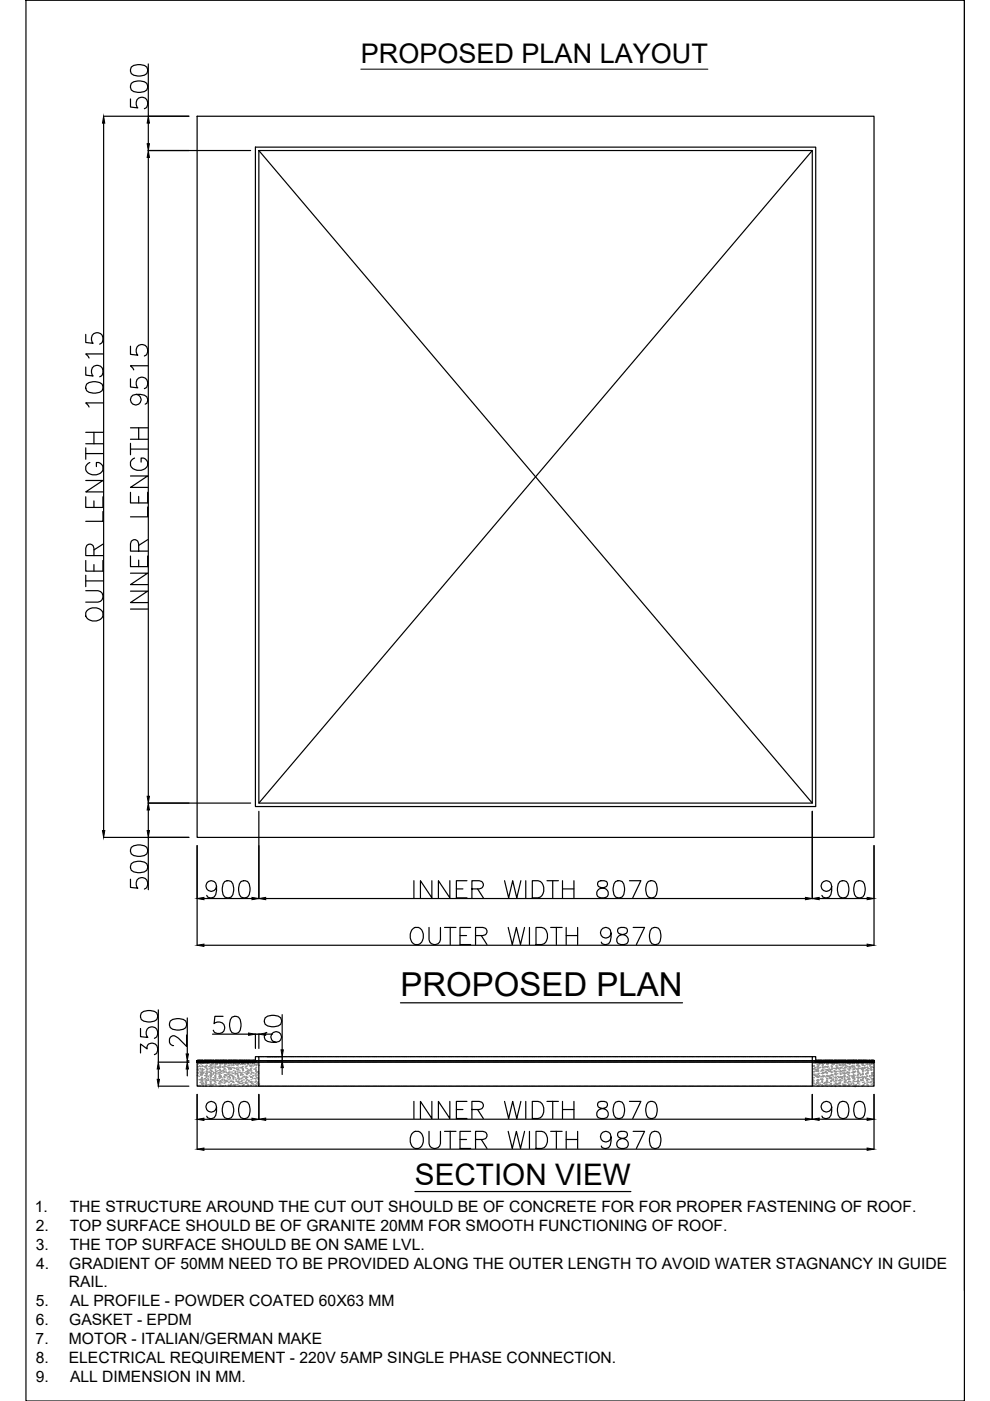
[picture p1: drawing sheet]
<svg xmlns="http://www.w3.org/2000/svg" width="210mm" height="297mm" viewBox="0 0 210 297" stroke-linecap="round" stroke-linejoin="round" font-family="sans-serif">
<defs><g id="words">
<text font-size="7" x="84.9" y="211.1">PROPOSED PLAN</text>
<text font-size="6.3" x="88" y="251.3">SECTION VIEW</text>
<text font-size="5.7" x="76.5" y="13.4">PROPOSED PLAN LAYOUT</text>
<g font-size="3.3">
<text x="7.4" y="257">1.</text>
<text x="14.8" y="257">THE STRUCTURE AROUND THE CUT OUT SHOULD BE OF CONCRETE FOR FOR PROPER FASTENING OF ROOF.</text>
<text x="7.6" y="261">2.</text>
<text x="14.8" y="261">TOP SURFACE SHOULD BE OF GRANITE 20MM FOR SMOOTH FUNCTIONING OF ROOF.</text>
<text x="7.6" y="265">3.</text>
<text x="7.7" y="269">4.</text>
<text x="14.7" y="269">GRADIENT OF 50MM NEED TO BE PROVIDED ALONG THE OUTER LENGTH TO AVOID WATER STAGNANCY IN GUIDE</text>
<text x="14.8" y="265">THE TOP SURFACE SHOULD BE ON SAME LVL.</text>
<text x="14.6" y="273">RAIL.</text>
<text x="7.6" y="277">5.</text>
<text x="7.6" y="281">6.</text>
<text x="14.7" y="281">GASKET - EPDM</text>
<text x="14.8" y="277">AL PROFILE - POWDER COATED 60X63 MM</text>
<text x="7.6" y="285">7.</text>
<text x="14.6" y="285">MOTOR - ITALIAN/GERMAN MAKE</text>
<text x="7.6" y="293">9.</text>
<text x="7.6" y="289">8.</text>
<text x="14.6" y="289">ELECTRICAL REQUIREMENT - 220V 5AMP SINGLE PHASE CONNECTION.</text>
<text x="14.8" y="293">ALL DIMENSION IN MM.</text>
</g>
</g></defs>
<!-- layer: 0 -->
<g fill="none" stroke="#000" stroke-width=".25">
<path d="M5.5 .1h199v296.9h-199zM27.8 17.7a2.82 2.82 0 0 1 3.3 0 1.17 1.17 0 0 1-.5 1.7 3 3 0 0 1-2.8-.3l-.1-.6zM27.8 14.2a2.82 2.82 0 0 1 3.3 0 1.16 1.16 0 0 1-.5 1.7 2.98 2.98 0 0 1-2.8-.3l-.1-.5zM31.4 13.6v11M204.5 .1h.1M204.5 .1v273.5M21.9 24.6h18.1M22 26.1v150M27.7 21v1.7l1.5 .2a1.29 1.29 0 0 1 0-2 1.29 1.29 0 0 1 1.9 .3 1.29 1.29 0 0 1-.5 1.8M31.4 31.9h21.7M31.4 26.1v4.4M31.4 33.4v135.4"/>
<path d="M41.8 24.6h143.5v152.9h-143.5zM54.2 31.2h118.8v139.8h-118.8zM54.9 31.9h117.3v138.4h-117.3zM18.2 77.8v1.7l1.5 .2a1.29 1.29 0 0 1 0-1.9 1.29 1.29 0 0 1 1.9 .2 1.29 1.29 0 0 1-.5 1.9M18.2 70.9v1.7l1.5 .2a1.28 1.28 0 0 1 0-1.9 1.28 1.28 0 0 1 1.9 .2 1.28 1.28 0 0 1-.5 1.9M21.8 75h-3.6l.7 .9M27.7 73.4v1.7l1.5 .2a1.29 1.29 0 0 1 0-1.9 1.29 1.29 0 0 1 1.9 .2 1.29 1.29 0 0 1-.5 1.9M31.3 77.6h-3.6l.7 .8M18.2 95v2.4M18.2 96.2h3.6M18.2 94.1h3.6M18.2 91.7h3.6"/>
<path d="M18.4 81.4a2.82 2.82 0 0 1 3.3 0 1.19 1.19 0 0 1-.6 1.8 3 3 0 0 1-2.7-.4l-.2-.5zM19 98.1a1.34 1.34 0 0 0-.8 1.5 1.34 1.34 0 0 0 1.4 1.1 1.68 1.68 0 0 0 2.2-1.8 1.24 1.24 0 0 0-1.4-.8v.8M19.9 91.7v2.4M21.8 85.4h-3.6l.7 .9M27.7 80.3v1.8l1.5 .1a1.29 1.29 0 0 1 0-1.9 1.29 1.29 0 0 1 1.9 .2 1.29 1.29 0 0 1-.5 1.9M27.7 95.2h3.6M27.7 94v2.4M27.7 93.1h3.6M27.7 90.7h3.6M28.5 97.1a1.33 1.33 0 0 0-.8 1.5 1.33 1.33 0 0 0 1.4 1.1 1.68 1.68 0 0 0 2.2-1.7 1.24 1.24 0 0 0-1.4-.9v.9M28.9 83.6a1.13 1.13 0 0 1 .9 1.6 1.13 1.13 0 0 1-1.7 .4 1.13 1.13 0 0 1 .1-1.8 3.3 3.3 0 0 1 2.9 .3 1.05 1.05 0 0 1-.3 1.6M29.4 90.7v2.4"/>
<path d="M18.2 118.8v2.3h3.6v-2.3M18.2 105.3v2.3h3.6v-2.3M18.2 101.9h3.6l-3.6 2.4h3.6M19.9 117.8v-1.6l-.2-.5a.84 .84 0 0 0-1.3 0l-.2 .5v1.6h3.6M19.9 106.2v1.4M19.9 119.7v1.4M21.8 108.5v2h-3.6M21.8 115.4l-1.9 1.2M27.7 117.9v2.2h3.6v-2.2M27.7 104.4v2.2h3.6v-2.2M27.7 100.9h3.6l-3.6 2.4h3.6M29.4 116.8v-1.5l-.2-.5a.84 .84 0 0 0-1.4 0l-.1 .5v1.5h3.6"/>
<path d="M29.4 105.2v1.4M29.4 118.8v1.3M31.3 107.5v2.1h-3.6M31.3 114.4l-1.9 1.2M18.2 125.2h2.6a1.22 1.22 0 0 1 1 1.3 1.22 1.22 0 0 1-1 1.2h-2.6M18.2 123.2h3.6M18.2 122v2.4M18.4 129.6a2.12 2.12 0 0 1 3.4 .3 1.68 1.68 0 0 1-2.2 1.8 1.39 1.39 0 0 1-1.2-2.1zM27.7 125.3h3.6l-3.6 2.5h3.6M27.7 121.5h3.6l-3.6 2.4h3.6M27.7 129.1h3.6M21.9 177.5h18.1"/>
<path d="M27.8 179.7a2.82 2.82 0 0 1 3.3 0 1.17 1.17 0 0 1-.5 1.7 3 3 0 0 1-2.8-.4l-.1-.5zM31.4 170.3h21.7M31.4 171.7v4.4M31.4 177.5v11.1M41.8 179.3v21.1M54.9 172v18.5M172.2 172v18.5M185.3 179.3v21.1M27.7 186.4v1.7l1.5 .2a1.28 1.28 0 0 1 0-1.9 1.28 1.28 0 0 1 1.9 .2 1.28 1.28 0 0 1-.5 1.9M27.8 183.1a2.77 2.77 0 0 1 3.3 0 1.16 1.16 0 0 1-.5 1.8 3 3 0 0 1-2.8-.4l-.1-.5zM43.2 190.5h10.2M45.9 187.9a1.13 1.13 0 0 1-1.5 1 1.13 1.13 0 0 1-.5-1.8 1.13 1.13 0 0 1 1.8 .1 3.3 3.3 0 0 1-.3 3 1.07 1.07 0 0 1-1.6-.4"/>
<path d="M47.6 186.9a1.18 1.18 0 0 1 1.8 .5 2.98 2.98 0 0 1-.4 2.8 1.19 1.19 0 0 1-1.7-.5 3 3 0 0 1 .3-2.8zM51.1 186.9a1.19 1.19 0 0 1 1.7 .5 3 3 0 0 1-.3 2.8 1.19 1.19 0 0 1-1.7-.5 3 3 0 0 1 .3-2.8zM56.3 190.5h114.5M87.3 197.2a1.34 1.34 0 0 1 1.6-.5 1.34 1.34 0 0 1 .8 1.3 1.59 1.59 0 0 1-.3 1.8 1.59 1.59 0 0 1-1.7 .3 2.28 2.28 0 0 1-.4-2.9zM87.8 186.7v3.7M91 196.6v2.6a1.22 1.22 0 0 0 1.2 1.1 1.22 1.22 0 0 0 1.2-1.1v-2.6M91.6 186.7v3.7l-2.5-3.7v3.7M94.3 196.6h2.4M95.4 186.7v3.7l-2.4-3.7v3.7M95.5 196.6v3.7M96.8 188.5h1.3M97.5 198.4h1.4"/>
<path d="M99 186.7h-2.2v3.7h2.2M99.8 196.6h-2.3v3.7h2.3M100.1 188.5h1.5l.5-.2a.84 .84 0 0 0 0-1.4l-.5-.2h-1.5v3.7M100.8 198.4h1.6l.5-.2a.84 .84 0 0 0 0-1.4l-.5-.2h-1.6v3.7M101.3 188.5l1.2 1.9M102 198.4l1.3 1.9M107 186.7l.8 3.7 .9-3.7 .9 3.7 .8-3.7M107.7 196.6l.9 3.7 .9-3.7 .9 3.7 .8-3.7M111.5 186.7v3.7M112.3 196.6v3.7M112.9 186.7h1.2a1.93 1.93 0 0 1 1.2 1.8 1.93 1.93 0 0 1-1.2 1.9h-1.2zM113.6 196.6h1.3a1.93 1.93 0 0 1 1.2 1.8 1.93 1.93 0 0 1-1.2 1.9h-1.3z"/>
<path d="M116 186.7h2.4M116.8 196.6h2.4M117.2 186.7v3.7M118 196.6v3.7M119.3 188.5h2.4M119.3 186.7v3.7M120 198.4h2.5M120 196.6v3.7M121.7 186.7v3.7M122.5 196.6v3.7M126.9 186.9a.73 .73 0 0 0 .3 1.2 1.68 1.68 0 0 1 1.8 1.1 .93 .93 0 0 1-.9 1.2h-.7a1.04 1.04 0 0 1-.9-1.2 1.04 1.04 0 0 1 1.1-.9l.7-.2a.73 .73 0 0 0 .3-1.2l-.5-.2zM129.6 197.8a1.13 1.13 0 0 1-1.6 1 1.13 1.13 0 0 1-.4-1.8 1.13 1.13 0 0 1 1.8 .2 3.3 3.3 0 0 1-.4 2.9 1.07 1.07 0 0 1-1.5-.4"/>
<path d="M130.5 186.9a1.19 1.19 0 0 1 1.7 .5 3 3 0 0 1-.3 2.8 1.18 1.18 0 0 1-1.7-.5 2.98 2.98 0 0 1 .3-2.8zM131.1 196.8a.73 .73 0 0 0 .4 1.2 1.65 1.65 0 0 1 1.7 1.1 .94 .94 0 0 1-.9 1.2h-.7a1.04 1.04 0 0 1-.9-1.2 1.04 1.04 0 0 1 1.1-.9l.7-.2a.74 .74 0 0 0 .4-1.2l-.6-.2zM133.5 186.7h2.4l-1.7 3.7M134.2 196.6h2.5l-1.8 3.7M137.4 186.9a1.18 1.18 0 0 1 1.8 .5 3 3 0 0 1-.4 2.8 1.18 1.18 0 0 1-1.7-.5 2.95 2.95 0 0 1 .3-2.8zM138.2 196.8a1.19 1.19 0 0 1 1.8 .5 3 3 0 0 1-.4 2.8 1.19 1.19 0 0 1-1.7-.5 3 3 0 0 1 .3-2.8zM173.7 190.5h10.2M176.3 187.9a1.13 1.13 0 0 1-1.5 1 1.13 1.13 0 0 1-.4-1.8 1.13 1.13 0 0 1 1.8 .1 3.3 3.3 0 0 1-.4 3 1.08 1.08 0 0 1-1.5-.4M178.1 186.9a1.19 1.19 0 0 1 1.7 .5 3 3 0 0 1-.3 2.8 1.19 1.19 0 0 1-1.8-.5 3 3 0 0 1 .4-2.8zM181.5 186.9a1.19 1.19 0 0 1 1.8 .5 3 3 0 0 1-.4 2.8 1.19 1.19 0 0 1-1.7-.5 3 3 0 0 1 .3-2.8zM29.8 218.1v1.7l1.5 .2a1.28 1.28 0 0 1 0-2 1.28 1.28 0 0 1 1.9 .3 1.28 1.28 0 0 1-.5 1.8M30 214.8a2.82 2.82 0 0 1 3.3 0 1.18 1.18 0 0 1-.6 1.7 2.98 2.98 0 0 1-2.7-.3l-.2-.6z"/>
<path d="M33.6 214.1l-.1 11.1h6.5M36.1 216.5a2.82 2.82 0 0 1 3.3 0 1.19 1.19 0 0 1-.5 1.7 3 3 0 0 1-2.8-.3l-.2-.5zM39.6 219.4v2.5l-1.8-1.8a1.09 1.09 0 0 0-1.7-.2l-.2 .4v.7a.93 .93 0 0 0 .9 .7M39.7 215.8v7.7M43.2 200.4h140.7M45.1 219.3h7.6M47.3 215.5h-1.7l-.2 1.5a1.28 1.28 0 0 1 1.9 0 1.28 1.28 0 0 1-.2 1.9 1.28 1.28 0 0 1-1.9-.5M49.2 215.7a1.19 1.19 0 0 1 1.7 .5 3 3 0 0 1-.3 2.7 1.18 1.18 0 0 1-1.7-.5 2.98 2.98 0 0 1 .3-2.7zM54.2 219.2v3.1M54.2 219.3h.7M54.9 219.2v3.1M56.2 215.8a2.8 2.8 0 0 1 3.3 0 1.16 1.16 0 0 1-.5 1.7 2.96 2.96 0 0 1-2.8-.3l-.2-.5z"/>
<path d="M56.3 219.3h1.5M56.6 218.9a1.04 1.04 0 0 0-.6 1 1.04 1.04 0 0 0 .7 .9 2.59 2.59 0 0 0 2.8-.3 1.13 1.13 0 0 0-.5-1.7 1.13 1.13 0 0 0-1.5 .8 1.13 1.13 0 0 0 1 1.4M59.8 215.1v7.5M84.9 212.6h59.8M29.8 223.3v-2l1.4 1.1a1.16 1.16 0 0 1 1.3-1.2 1.16 1.16 0 0 1 .9 1.5l-.1 .6-.6 .3M33.5 230.3h6.5M33.6 226.6v2.2M39.7 226.6v1.5M40 224.9h-.3v.3M41.8 225.2h12.4v-1.2h.7v6.3h-13.1zM41.8 224.9h12.4v.3h-12.4zM41.8 225h.1"/>
<path d="M41.8 232v11.7M41.8 224.9h.1M41.8 225.1v.1M41.9 224.9l-.1 .2M41.9 225.1h.1M42 224.9l-.2 .2M42 225.1h.1M42 224.9l-.1 .2M42 225v.1M42 224.9h.1M42.1 224.9h.1M42.1 225.1l-.1 .1"/>
<path d="M42.1 224.9l-.2 .2M42.1 225.2h.1M42.1 224.9l-.1 .1M42.2 225h-.1M42.2 225l-.3 .2M42.3 225l-.1 .1M42.3 224.9l-.2 .2M42.3 225.1v.1M42.4 225.1l-.1 .1M42.4 224.9l-.4 .3M42.4 224.9v.1M42.5 225.1h-.1"/>
<path d="M42.5 224.9l-.3 .3 .2-.2M42.5 224.9h-.1M42.5 225.1h.1M42.5 225.1l-.1 .1M42.5 224.9h.1M42.6 224.9l-.3 .3M42.6 225.2h.1M42.6 224.9l-.1 .1M42.6 225l-.1 .1M42.6 224.9v.1M42.7 225l.1-.1-.3 .3M42.7 224.9l-.1 .1"/>
<path d="M42.7 225.1h.1M42.7 225.1v.1M42.7 225v.1M42.7 225.2h.1M42.8 224.9h.1M42.8 225l-.3 .2 .2-.2M42.8 224.9v.1M42.9 225.1h-.1M42.9 224.9h.1M43 225.2l.3-.3-.3 .3M43 224.9h-.1M43 225.1l-.1 .1"/>
<path d="M43 224.9l-.3 .3M43 224.9v.1M43.1 224.9l-.4 .3M43.1 225.2h.1M43.1 224.9l-.3 .3M43.1 225.1h.1M43.1 224.9h.1M43.1 225.1v.1M43.2 225l-.1 .1M43.2 237.3h10.2M43.3 224.9l-.4 .3M43.3 225.1v.1"/>
<path d="M43.4 225.2h-.1M43.4 225.2h.1M43.4 224.9l-.2 .2M43.4 225.1v.1M43.5 224.9h-.2M43.5 225l-.1 .2M43.5 225h.1M43.5 224.9l-.3 .3M43.5 225v.1M43.5 225.1h.1M43.6 224.9l-.3 .2M43.6 224.9h-.1"/>
<path d="M43.6 224.9h.1M43.6 224.9l-.1 .1M43.6 225v.1M43.7 225h-.1M43.7 224.9l-.2 .3M43.7 225.2l.3-.3-.2 .3M43.7 224.9h.1M43.8 224.9l-.4 .3M43.8 225.1h.1M43.9 224.9l-.3 .3M43.9 225.1l-.1 .1M43.9 225v.1"/>
<path d="M44 225.1h.1M44 224.9h-.1M44 225h.1M44.1 225.1l-.2 .1M44.1 225h-.1M44.1 224.9v.1M44.1 225h.1M44.1 225v.1M44.2 224.9l-.4 .3M44.2 224.9h.1M44.2 224.9l-.1 .1M44.3 224.9h-.1"/>
<path d="M44.3 224.9l-.3 .3M44.3 224.9l-.2 .3M44.3 225.1h.1M44.3 225h.1M44.3 225.1l-.1 .1M44.3 224.9h.1M44.3 224.9v.1M44.4 224.9h.1M44.4 224.9l-.1 .1M44.4 225l-.1 .2M44.4 224.9l-.2 .3M44.5 224.9v.1"/>
<path d="M44.5 225h.1M44.6 224.9l-.4 .3M44.6 225.1v.1M44.6 224.9l-.1 .1M44.6 225.1h.1M44.7 225.1h-.1M44.7 224.9l-.3 .3M44.7 225h.1M44.8 224.9l-.3 .3M44.8 225l.1-.1-.3 .3M44.8 225l-.1 .1M44.8 224.9h.1"/>
<path d="M44.8 225.1l-.1 .1M44.9 225.2h.1M45 225.1l-.2 .1M45 225l-.1 .1M45 225.1h.1M45 224.9l-.3 .2M45 225v.1M45 225.2h.1M45.1 224.9l-.3 .3M45.1 225.1h.1M45.1 224.9h.1M45.1 224.9l-.1 .2"/>
<path d="M45.2 225h-.1M45.2 224.9h-.1M45.2 225l-.1 .1M45.2 225.1h.1M45.2 224.9h.1M45.3 224.9l-.4 .3M45.3 224.9l-.2 .3M45.4 224.9l-.3 .3 .4-.3M45.4 225l-.2 .2M45.4 224.9h.1M45.5 224.9v.1M45.5 225.1h-.1"/>
<path d="M45.6 225.1h-.1M45.6 224.9h.1M45.6 224.9l-.3 .3M45.6 225v.1M45.6 225.2h.1M45.6 224.9l-.1 .1M45.7 224.9l-.4 .3M45.7 224.9l-.1 .2M45.7 224.9h.1M45.7 225.1v.1M45.7 224.9v.1M45.8 224.9l-.1 .1"/>
<path d="M45.8 224.9v.1M45.8 224.9l-.3 .3M45.8 225v.1M45.9 225.1l-.1 .1M45.9 224.9h-.1M45.9 224.9l-.3 .2M45.9 225l-.1 .1M45.9 234.7a1.13 1.13 0 0 1-1.5 1 1.13 1.13 0 0 1-.5-1.8 1.13 1.13 0 0 1 1.8 .1 3.3 3.3 0 0 1-.3 3 1.06 1.06 0 0 1-1.6-.3M45.9 225v.1M46 224.9l-.3 .3M46 225v.1M46 224.9h.1"/>
<path d="M46.1 225.1h.1M46.1 225.2h.1M46.2 225.1l-.1 .1M46.2 224.9l-.3 .3M46.2 225l.1-.1-.3 .3M46.2 224.9l-.4 .3M46.2 225.2l.4-.3-.3 .3M46.2 225.1h.1M46.3 225h-.1M46.3 225.2h.1M46.3 224.9h.1M46.3 224.9l-.3 .3"/>
<path d="M46.4 224.9l-.1 .1M46.4 224.9l-.1 .1h.1M46.4 224.9l-.2 .3M46.5 224.9h.1M46.5 225.1l-.1 .1M46.5 224.9l-.3 .3M46.5 225.1h.1M46.6 225.1h-.1M46.6 225.1v.1M46.6 224.9v.1M46.6 224.9h.1M46.6 225v.1"/>
<path d="M46.7 225.1h-.1M46.7 225.1v.1M46.7 225h.1M46.7 224.9l-.2 .2M46.8 224.9l-.3 .3M46.8 225.1h.1M46.8 225h.1M46.9 225.2h.1M46.9 224.9l-.3 .3M46.9 225.1h.1M47 224.9l-.3 .3M47 225.1h.1"/>
<path d="M47 224.9l-.2 .3M47.1 225l-.1 .1M47.1 224.9h.1M47.1 224.9l-.1 .1M47.1 225.1l.2-.2-.2 .3M47.1 225.1v.1M47.1 224.9l-.2 .3M47.2 225.2h.1M47.2 224.9h-.1M47.2 225h-.1M47.2 225h.1M47.3 224.9l-.4 .3"/>
<path d="M47.3 225.1l-.2 .1M47.3 225v.1M47.4 224.9l-.1 .2M47.4 225.1l-.1 .1M47.4 225h.1M47.4 225.1h.1M47.5 224.9h-.1M47.5 225h-.1M47.5 225.1l-.1 .1M47.5 224.9h.1M47.5 224.9l-.3 .3M47.6 224.9h.1"/>
<path d="M47.6 225l.1 .1M47.6 225.2h.1M47.6 224.9l-.3 .3M47.6 233.7a1.16 1.16 0 0 1 1.8 .5 2.96 2.96 0 0 1-.4 2.8 1.17 1.17 0 0 1-1.7-.5 3 3 0 0 1 .3-2.8zM47.7 224.9l-.1 .1M47.7 224.9l-.2 .2M47.7 225.1v.1M47.8 224.9v.1M47.8 224.9l-.4 .3M47.8 225.1h.1M47.8 224.9h.1M47.9 224.9l-.4 .3 .2-.1"/>
<path d="M47.9 225.1h.1M47.9 224.9h.1M48 224.9l-.3 .3 .2-.1M48 224.9h-.1M48 224.9h.1M48 225.1l-.1 .1M48 224.9v.1M48.1 224.9l-.1 .1M48.1 224.9l-.2 .1M48.1 224.9l-.3 .3M48.2 225.1h-.1M48.2 224.9h.1"/>
<path d="M48.2 225.1v.1M48.2 225l-.1 .1M48.2 224.9l-.3 .3M48.3 224.9l-.3 .3M48.3 224.9l-.1 .1M48.3 225.1v.1M48.3 225.1h-.1M48.3 224.9h.1M48.3 225v.1M48.3 225.2h.1M48.4 225.1l.1-.2-.3 .3M48.4 225.1h.1"/>
<path d="M48.4 225.2h.1M48.4 224.9l-.1 .1M48.4 225.1v.1M48.5 224.9h-.2M48.5 225.2h-.1M48.5 225.1h.1M48.6 225h-.1M48.6 225.1h-.1M48.6 225.2h.1M48.6 224.9h.1M48.7 224.9l-.3 .2M48.7 225h.1"/>
<path d="M48.7 224.9l-.3 .3M48.7 225.2l.4-.3-.3 .3M48.8 224.9h.1M48.8 224.9l-.3 .3M48.8 225.2h.1M48.9 225.1h-.1M48.9 225.2l.3-.3-.3 .3M48.9 224.9l-.3 .3M48.9 225.1v.1M48.9 225v.1M49 225l-.1 .1M49 225.1l-.1 .1"/>
<path d="M49 225.1v.1M49 225h.1M49 224.9l-.4 .3M49.1 224.9v.1M49.1 225v.1M49.1 225h.1M49.2 225.1l-.1 .1M49.2 225.1h.1M49.2 224.9l-.2 .3M49.3 225l-.1 .1M49.3 224.9v.1M49.3 225.1h.1"/>
<path d="M49.4 225h-.1M49.4 224.9h-.1M49.4 224.9l-.1 .1M49.4 225.1h.1M49.4 224.9h.1M49.4 224.9v.1M49.5 224.9h-.1M49.5 224.9l-.3 .3M49.5 225h-.1M49.6 224.9l-.4 .3M49.6 225.2h.1M49.6 225.1v.1"/>
<path d="M49.6 224.9l-.3 .3M49.7 225.1l-.1 .1M49.7 225.1h.1M49.7 224.9l-.3 .3M49.8 225v.1M49.8 224.9l-.3 .3M49.8 224.9h.1M49.8 224.9v.1M49.9 224.9l-.3 .3M49.9 224.9l-.2 .3 .1-.1M49.9 225.2h.1M49.9 224.9v.1"/>
<path d="M50 225l-.3 .1M50 225.1h.1M50 225.1l-.2 .1M50 225l.1-.1-.3 .3M50 224.9v.1M50.1 225.1h.1M50.1 224.9h.1M50.2 224.9h.1M50.2 225v.1M50.2 224.9l-.3 .3M50.3 224.9h-.1M50.3 224.9l-.1 .1"/>
<path d="M50.3 224.9l-.3 .3M50.4 225.2h.1M50.4 224.9l-.3 .3M50.4 225.1h.1M50.5 224.9l-.4 .3M50.5 224.9h.1M50.5 225h-.1M50.5 225v.1M50.6 224.9l-.3 .3M50.7 225l-.3 .2M50.7 225.1l-.2 .1M50.7 224.9l-.1 .1"/>
<path d="M50.7 225.2h-.1M50.7 224.9l-.2 .2M50.7 224.9h.1M50.7 225.1v.1M50.8 225.2h-.1M50.8 224.9l-.1 .1M50.8 225.2h.1M50.8 225v.1M50.9 224.9l-.4 .3M50.9 225h-.1M50.9 225.1h.1M50.9 224.9h.1"/>
<path d="M50.9 224.9l-.2 .2M50.9 225h.1M51 225l-.1 .1M51 224.9l-.3 .3M51 225h.1M51 225.1h.1M51 224.9h.1M51 225v.1M51.1 224.9l-.3 .3M51.1 225.1v.1M51.1 233.7a1.17 1.17 0 0 1 1.7 .5 3 3 0 0 1-.3 2.8 1.17 1.17 0 0 1-1.7-.5 3 3 0 0 1 .3-2.8zM51.1 224.9h.1"/>
<path d="M51.1 225.1h.1M51.2 225.2l.2-.3-.2 .3M51.2 224.9l-.3 .3 .2-.2M51.2 225.1l-.1 .1M51.2 225h.1M51.2 224.9l-.2 .3M51.2 225v.1M51.3 224.9h-.1M51.3 225.1v.1M51.3 225h.1M51.3 225.2l.3-.3-.2 .3M51.3 224.9h.1"/>
<path d="M51.3 224.9l-.2 .3M51.3 225.2h.1M51.4 225h.1M51.4 224.9v.1M51.5 224.9h.1M51.5 225.1h.1M51.5 225.1l-.1 .1M51.6 224.9h-.1M51.6 225.1l-.1 .1M51.6 225.1v.1M51.7 224.9h.1M51.7 225l-.1 .1"/>
<path d="M51.7 225.1h.1M51.7 224.9l-.2 .2M51.7 225.1v.1M51.7 224.9l-.1 .1M51.7 224.9l-.1 .3M51.8 225h-.1M51.8 225h.1M51.9 225.2h.1M51.9 224.9l-.3 .3 .3-.3M52 224.9h.1M52 225.1h-.1M52 224.9l-.3 .3"/>
<path d="M52.1 224.9l-.3 .3M52.1 225.1h-.1M52.1 225l-.1 .1M52.1 224.9h.1M52.1 224.9v.1M52.1 225.1l.3-.2-.3 .3M52.1 224.9l-.2 .3M52.2 225.2h.1M52.2 224.9h.1M52.3 224.9l-.3 .3 .1-.1M52.3 225h-.1M52.3 225.1l-.2 .1"/>
<path d="M52.3 225v.1M52.4 225.1l-.1 .1M52.4 224.9h.1M52.4 224.9l-.1 .2M52.4 225.1h.1M52.5 225h-.1M52.5 224.9h.1M52.5 225v.1M52.5 225.1l-.1 .1M52.6 224.9h-.1M52.6 224.9l-.3 .3M52.6 224.9h.1"/>
<path d="M52.7 224.9l-.3 .3M52.7 224.9v.1M52.7 225.2h.1M52.7 224.9l-.2 .2M52.8 224.9l-.3 .3M52.8 224.9v.1M52.8 225l-.1 .1M52.9 224.9h.1M52.9 224.9l-.3 .3v-.2M52.9 225.1h-.1M52.9 224.9v.1M53 224.9l-.2 .3"/>
<path d="M53 224.9h-.1M53 224.9h.1M53 225.1v.1M53 224.9v.1M53.1 224.9v.1M53.1 224.9l-.2 .1M53.1 225.1l.1-.1v.2M53.1 225h.1M53.2 224.9l-.3 .3M53.2 225.1l-.1 .1M53.2 224.9h.1M53.2 225.2h.1"/>
<path d="M53.3 225.1l.1 .1M53.3 224.9l-.3 .3M53.3 224.9v.1M53.3 224.9h.1M53.4 224.9l-.4 .3M53.4 225.2h-.1M53.4 225.2h.1M53.4 225.1h.1M53.5 224.9l-.2 .1M53.5 224.9h-.1M53.5 225h.1M53.6 224.9l-.4 .3"/>
<path d="M53.6 225l-.1 .1M53.6 225.1h.1M53.6 225.2h.1M53.6 224.9l-.2 .2M53.7 225h.1M53.7 224.9l-.3 .2M53.7 224.9v.1M53.8 224.9l-.3 .3M53.8 225.1v.1M53.8 224.9h.1M53.9 224.9h-.1M53.9 225.1h.1"/>
<path d="M53.9 224.9l-.3 .3 .4-.3M54 225l-.1 .1M54 225v.1M54 225l-.1 .2M54 225.1v.1M54 224.9h.1M54.1 224.9l-.4 .3M54.1 224.9h-.1M54.1 225h.1M54.2 224.9l-.4 .3M54.2 225h-.1M54.2 225l-.2 .2"/>
<path d="M54.2 225l-.1 .1M54.2 225.1l-.1 .1M54.2 225.1h.1M54.2 225.2h-.1M54.9 232v5.3M56.3 237.3h114.5M56.6 224h3.2v.9h-3.2M59.8 226.4v1.4M87.8 233.5v3.6M91 239.9v2.6a1.22 1.22 0 0 0 1.2 1 1.22 1.22 0 0 0 1.2-1v-2.6M91.6 233.5v3.6l-2.5-3.6v3.6M94.3 239.9h2.4"/>
<path d="M95.4 233.5v3.6l-2.4-3.6v3.6M95.5 239.9v3.6M96.8 235.2h1.3M99 233.5h-2.2v3.6h2.2M99.8 239.9h-2.3v3.6h2.3M100.1 235.2h1.5l.5-.1a.84 .84 0 0 0 0-1.4l-.5-.2h-1.5v3.6M101.3 235.2l1.2 1.9M107 233.5l.8 3.6 .9-3.6 .9 3.6 .8-3.6M107.7 239.9l.9 3.6 .9-3.6 .9 3.6 .8-3.6M111.5 233.5v3.6M112.3 239.9v3.6M112.9 233.5h1.2a1.93 1.93 0 0 1 1.2 1.8 1.93 1.93 0 0 1-1.2 1.8h-1.2z"/>
<path d="M113.6 239.9h1.3a1.93 1.93 0 0 1 1.2 1.8 1.93 1.93 0 0 1-1.2 1.8h-1.3zM116 233.5h2.4M116.8 239.9h2.4M117.2 233.5v3.6M118 239.9v3.6M119.3 233.5v3.6M119.3 235.2h2.4M120 239.9v3.6M121.7 233.5v3.6M122.5 239.9v3.6M126.9 233.7a.73 .73 0 0 0 .3 1.2 1.67 1.67 0 0 1 1.8 1 .94 .94 0 0 1-.9 1.2h-.7a1.04 1.04 0 0 1-.9-1.1 1.04 1.04 0 0 1 1.1-.9l.7-.2a.73 .73 0 0 0 .3-1.2l-.5-.2zM130.5 233.7a1.19 1.19 0 0 1 1.7 .5 3 3 0 0 1-.3 2.8 1.18 1.18 0 0 1-1.7-.5 2.98 2.98 0 0 1 .3-2.8z"/>
<path d="M133.5 233.5h2.4l-1.7 3.6M134.2 239.9h2.5l-1.8 3.6M137.4 233.7a1.18 1.18 0 0 1 1.8 .5 3 3 0 0 1-.4 2.8 1.18 1.18 0 0 1-1.7-.5 2.95 2.95 0 0 1 .3-2.8zM172.2 224h.8v1.2h12.3v5.1h-13.1zM172.2 232v5.3M173 224.9h12.3v.3h-12.3zM173 224.9h.1M173 225h.1M173.1 224.9l-.1 .2M173.1 225h.1M173.2 224.9l-.2 .2 .2-.2M173.2 225.1h-.1"/>
<path d="M173.2 225.1l-.1 .1M173.2 224.9h.1M173.2 225.1h.1M173.3 224.9l-.3 .3M173.3 224.9h.1M173.3 225v.1M173.4 224.9h-.1M173.4 224.9h.1M173.4 224.9l-.2 .3M173.5 224.9l-.4 .3M173.5 225.2h.1M173.5 225h-.1"/>
<path d="M173.5 224.9l-.3 .3M173.6 225l-.1 .1M173.6 224.9l-.2 .3M173.6 224.9l-.3 .3M173.7 225.1l-.1 .1M173.7 237.3h10.2M173.7 224.9l-.3 .3M173.7 225.1h.1M173.7 224.9l.1 .1M173.8 224.9l-.3 .3M173.8 225.1h-.1M173.8 225.1v.1"/>
<path d="M173.8 224.9h.1M173.8 224.9v.1M173.9 225.2h.1M173.9 224.9l-.3 .3M173.9 225l-.2 .2M173.9 224.9v.1M173.9 225.1l-.1 .1M174 225l-.1 .1M174 225h.1M174 224.9l-.1 .1M174 225.1h.1M174 225.2h.1"/>
<path d="M174 225.1v.1M174 224.9l-.2 .3M174.1 224.9h-.1M174.1 225.1v.1M174.1 224.9l-.1 .1M174.1 224.9h.1M174.2 225h-.1M174.3 224.9l-.5 .3M174.3 225.1l-.1 .1M174.3 224.9l-.3 .3M174.3 224.9v.1M174.4 224.9l-.2 .2"/>
<path d="M174.4 225.1h.1M174.4 225.2h.1M174.4 224.9l-.3 .3M174.5 224.9h.1M174.5 225h.1M174.5 224.9l-.3 .3M174.5 225.1v.1M174.6 224.9l-.3 .3M174.6 224.9l-.1 .1M174.6 225.1h.1M174.6 224.9h.1M174.6 225v.1"/>
<path d="M174.7 224.9h-.1M174.7 224.9l-.1 .1M174.7 225.2h-.1M174.7 225.1h-.1M174.7 225.1v.1M174.7 224.9v.1M174.8 225.2h-.1M174.8 224.9l-.3 .3M174.8 225h.1M174.9 224.9l-.3 .3M174.9 224.9h-.1M174.9 224.9h.1"/>
<path d="M174.9 225h.1M174.9 224.9l-.2 .3M175 225l-.1 .1M175 224.9v.1M175 224.9l-.2 .3M175 225.2l.3-.3-.2 .3M175 224.9h.1M175.1 224.9l-.3 .2M175.1 224.9h.1M175.1 225.1h.1M175.2 224.9l-.3 .3M175.2 225.1l-.1 .1"/>
<path d="M175.2 225h.1M175.3 225.1h.1M175.3 224.9h-.1M175.3 225h.1M175.4 225h.1M175.4 224.9v.1M175.5 224.9l-.3 .3M175.5 224.9h.1M175.5 225.1l-.1 .1M175.5 225.1h.1M175.6 224.9h-.1M175.6 224.9v.1"/>
<path d="M175.6 225l-.1 .1M175.6 225.1v.1M175.6 224.9l-.3 .3M175.7 225.1h-.1M175.7 224.9h.1M175.8 225h-.1M175.8 224.9l-.2 .1M175.8 225l-.3 .2M175.9 224.9l-.4 .3M175.9 224.9l-.3 .3M175.9 225.1h.1M176 224.9l-.3 .3"/>
<path d="M176 225h.1M176 225.2h.1M176.1 225.1h-.1M176.1 224.9l-.3 .3M176.1 224.9h-.1M176.1 225.1l-.1 .1M176.1 224.9h.1M176.1 225.1h.1M176.1 224.9v.1M176.2 225l-.1 .1M176.2 225.2h.1M176.2 224.9h-.1"/>
<path d="M176.2 225h.1M176.2 224.9l-.3 .2M176.2 224.9v.1M176.3 225h-.1M176.3 225.1l-.2 .1M176.3 225h.1M176.3 225.1h.1M176.3 224.9l-.1 .1M176.3 225.2h.1M176.3 234.7a1.13 1.13 0 0 1-1.5 1 1.13 1.13 0 0 1-.4-1.8 1.13 1.13 0 0 1 1.8 .1 3.3 3.3 0 0 1-.4 3 1.08 1.08 0 0 1-1.5-.4M176.4 224.9l-.3 .3M176.4 225.2h.1"/>
<path d="M176.4 224.9h.1M176.4 224.9l-.1 .2M176.4 225.1h.1M176.5 225l-.1 .1M176.5 224.9h-.1M176.5 225v.1M176.5 224.9l-.3 .3M176.5 224.9h.1M176.6 224.9h-.1M176.6 224.9l-.1 .1M176.6 224.9l-.3 .3M176.6 225.2h.1"/>
<path d="M176.7 224.9l-.3 .3 .4-.3M176.7 225.2h.1M176.7 225h.1M176.7 225.1h.1M176.7 224.9h.1M176.8 224.9l-.3 .3M176.8 224.9v.1M176.8 225.1v.1M176.8 225.1h.1M176.9 224.9h.1M176.9 224.9l-.3 .3M176.9 225.2h.1"/>
<path d="M176.9 225.1h.1M177 225.2h-.1M177 224.9l-.3 .3M177 225.1l.2-.2-.4 .3M177 224.9h.1M177.1 224.9l-.2 .2M177.1 225.2h-.1M177.1 225.1v.1M177.1 225v.1M177.2 225h.1M177.3 224.9l-.3 .3M177.3 225h.1"/>
<path d="M177.3 224.9l-.2 .3M177.3 225v.1M177.4 224.9l-.2 .3M177.4 225.1l-.1 .1M177.4 225.1h.1M177.5 224.9l-.3 .3M177.5 225v.1M177.6 225.1h-.1M177.6 224.9l-.1 .1M177.6 225.1l-.1 .1M177.6 225h-.1M177.6 224.9l-.3 .3"/>
<path d="M177.6 224.9h.1M177.7 224.9v.1M177.7 225v.1M177.7 224.9l-.1 .1M177.7 224.9l-.2 .3 .3-.3M177.7 225.1v.1M177.8 224.9h.1M177.8 225.1h-.1M177.9 224.9l-.3 .3M177.9 225.1l-.1 .1M177.9 225l.2-.1-.3 .3M177.9 225.2l.3-.3-.3 .3"/>
<path d="M177.9 225h.1M177.9 225.1v.1M177.9 224.9h.1M177.9 225v.1M178 225.1h-.1M178 224.9l-.2 .3M178 225h.1M178.1 233.7a1.19 1.19 0 0 1 1.7 .5 3 3 0 0 1-.3 2.8 1.19 1.19 0 0 1-1.8-.5 3 3 0 0 1 .4-2.8zM178.1 225h.1M178.2 225.1h-.1M178.2 225.1v.1M178.2 224.9h.1"/>
<path d="M178.2 225.1h.1M178.3 224.9l-.3 .2M178.3 225.1h.1M178.4 224.9h-.1M178.4 225l-.1 .1M178.4 224.9h.1M178.4 224.9l-.2 .3M178.5 225.2h.1M178.5 224.9l-.4 .3M178.5 225h.1M178.6 225.1l-.2 .1M178.6 224.9l-.3 .3"/>
<path d="M178.6 225.2l.1-.3-.3 .3M178.6 224.9l-.2 .3M178.7 225.1v.1M178.7 225.1h-.1M178.8 224.9l-.1 .1M178.8 225l-.1 .1M178.8 224.9l-.3 .3M178.8 225.1h.1M178.8 224.9h.1M178.8 224.9v.1M178.9 224.9h.1M178.9 225.2h.1"/>
<path d="M178.9 224.9l-.3 .3M179 225h-.1M179 224.9l-.1 .1M179 225.1l-.2 .1M179 225v.1M179 224.9l-.2 .2M179 225.1h.1M179 225.2h.1M179 225.1v.1M179.1 224.9l-.4 .3M179.1 225l-.1 .1M179.1 224.9h.1"/>
<path d="M179.1 224.9l-.1 .1M179.2 224.9h.1M179.2 225h-.1M179.2 225.1l-.1 .1M179.2 225.1h-.1M179.2 225l-.1 .1M179.3 224.9l-.4 .3M179.3 225.1l-.1 .1M179.3 224.9l-.3 .3M179.3 225.2l.3-.3zM179.4 224.9v.1M179.4 224.9l-.2 .2"/>
<path d="M179.4 225.1h.1M179.5 224.9l-.4 .3M179.5 225.1l-.1 .1M179.5 224.9h.1M179.5 224.9l-.3 .3M179.6 224.9v.1M179.6 225.1v.1M179.6 225.1h.1M179.6 225v.1M179.7 225.1v.1M179.7 224.9l-.1 .2M179.8 224.9h-.2"/>
<path d="M179.8 225h.1M179.8 224.9l-.3 .3v-.2M179.8 225.1h.1M179.9 225h-.1M179.9 225.1h-.1M179.9 224.9l-.2 .2M179.9 224.9h.1M179.9 225h.1M180 224.9l-.3 .3M180 224.9v.1M180 224.9l-.2 .3M180.1 224.9h.1"/>
<path d="M180.1 224.9l-.3 .3M180.1 225.1l-.1 .1M180.2 225.1h-.1M180.2 224.9l-.3 .3M180.2 225.1v.1M180.2 225v.1M180.3 224.9l-.4 .3M180.3 225.1v.1M180.3 224.9h.1M180.3 225h.1M180.4 224.9l-.4 .3M180.4 224.9l-.3 .3"/>
<path d="M180.4 225l-.2 .2M180.5 224.9l-.1 .1M180.5 225.1l-.1 .1M180.5 224.9h.1M180.6 224.9l-.4 .3M180.6 225.1h-.1M180.6 224.9h.1M180.6 224.9l-.1 .2M180.6 224.9l-.3 .3M180.7 225h-.1M180.7 224.9h-.1M180.7 225.1h.1"/>
<path d="M180.7 224.9h.1M180.7 224.9v.1M180.8 225.2h.1M180.8 224.9l-.2 .1M180.8 225h-.1M180.8 224.9l-.3 .3M180.8 224.9v.1M180.9 224.9l-.4 .3M180.9 225.1v.1M181 224.9l-.4 .3M181 225.1l-.1 .1M181 224.9l-.3 .3"/>
<path d="M181 225.1h.1M181.1 224.9h-.1M181.1 225h-.1M181.1 225.1h-.1M181.1 224.9l-.3 .3M181.1 225l.1-.1-.2 .3M181.1 225.1h.1M181.1 225.1l-.1 .1M181.1 224.9h.1M181.1 224.9l-.2 .3M181.2 225.2h.1M181.3 224.9l-.1 .1"/>
<path d="M181.3 224.9l-.2 .2M181.4 225l-.1 .1M181.4 225.2h-.1M181.4 224.9l-.3 .3M181.4 224.9h.1M181.5 224.9l-.3 .3M181.5 225.1h-.1M181.5 225l-.2 .2M181.5 224.9h.1M181.5 233.7a1.19 1.19 0 0 1 1.8 .5 3 3 0 0 1-.4 2.8 1.19 1.19 0 0 1-1.7-.5 3 3 0 0 1 .3-2.8zM181.6 224.9h-.1M181.6 224.9l-.1 .1"/>
<path d="M181.6 224.9l-.2 .3M181.7 224.9l-.3 .3M181.7 225.1h.1M181.8 224.9l-.3 .3M181.8 224.9h.1M181.8 225h.1M181.9 224.9l-.1 .1M181.9 225.1l-.1 .1M181.9 225.1h-.1M181.9 224.9h.1M181.9 224.9l-.3 .3M181.9 225v.1"/>
<path d="M181.9 225.1l.1-.2-.3 .3M181.9 225.2h.1M182 225.1h-.1M182 224.9l-.1 .1M182 225.2h-.1M182 225.1v.1M182 224.9v.1M182.1 225.2h-.1M182.1 224.9v.1M182.1 225l-.1 .1M182.2 224.9l-.4 .3M182.2 225l-.1 .1"/>
<path d="M182.2 225.1v.1M182.2 224.9h.1M182.2 224.9l-.1 .1M182.2 225h.1M182.3 225l-.1 .1M182.3 224.9l-.3 .3M182.3 225h.1M182.3 225.1h.1M182.4 224.9h.1M182.4 224.9l-.3 .3M182.4 225.1h.1M182.4 224.9l-.2 .3"/>
<path d="M182.5 224.9l-.3 .3M182.6 224.9l-.3 .3M182.6 225l-.1 .1M182.6 225.1h.1M182.6 224.9l-.1 .1M182.6 225h.1M182.6 225.2h.1M182.7 224.9h-.1M182.7 224.9l-.3 .3M182.7 225l-.2 .2M182.7 224.9v.1M182.7 225h.1"/>
<path d="M182.7 225.1v.1M182.8 225l-.3 .2M182.8 225.1h.1M182.8 225.1l-.1 .1M182.8 224.9h.1M182.8 225.1v.1M182.9 224.9h-.1M182.9 224.9l-.1 .2M182.9 225l.1-.1-.2 .2M182.9 225h.1M182.9 225.1l-.1 .1M183 224.9l-.4 .3"/>
<path d="M183 224.9h.1M183 225.1h.1M183.1 225h-.1M183.1 224.9h-.1M183.1 225l-.2 .2M183.2 225h-.1M183.2 225.2h.1M183.2 224.9l-.3 .3M183.2 225.1h.1M183.3 225.1h.1M183.3 224.9l-.3 .3M183.4 225h-.1"/>
<path d="M183.4 225.1h-.1M183.4 224.9h-.1M183.4 225v.1M183.4 224.9h.1M183.4 225.1h.1M183.4 225.1v.1M183.5 224.9l-.3 .3M183.5 225.2h.1M183.5 224.9l-.4 .3M183.5 225h.1M183.6 224.9l-.2 .3M183.6 225h-.1"/>
<path d="M183.6 225.1l-.2 .1M183.7 224.9l-.3 .2M183.7 224.9l-.3 .3M183.7 225.1v.1M183.7 225.1h.1M183.7 224.9h.1M183.7 225l-.1 .1M183.7 224.9v.1M183.8 224.9h.1M183.8 225v.1M183.8 225.1h.1M183.8 224.9l-.2 .3"/>
<path d="M183.9 224.9h-.1M183.9 224.9l-.1 .1M183.9 224.9h.1M184 225.2h.1M184 224.9l-.3 .3M184 225h-.1M184 225v.1M184 224.9l-.2 .2M184 225.1h.1M184.1 224.9h.1M184.1 225.2h-.1M184.1 225h.1"/>
<path d="M184.1 225.1l-.1 .1M184.1 224.9l-.3 .3M184.2 225.1l-.1 .1M184.2 224.9h.1M184.2 224.9l-.3 .3 .2-.3M184.2 225l-.1 .1M184.3 224.9l-.1 .1M184.3 224.9h.1M184.3 225.1v.1M184.4 225.2l.2-.3-.2 .3M184.4 224.9l-.3 .3M184.4 224.9v.1"/>
<path d="M184.4 224.9l-.2 .2M184.5 224.9l-.3 .3M184.5 225.1v.1M184.5 224.9h.1M184.5 225l-.1 .1M184.6 224.9v.1M184.6 225.1v.1M184.6 225v.1M184.8 224.9l-.2 .1M184.8 224.9h-.1M184.8 224.9l-.3 .3v-.1M184.8 225h.1"/>
<path d="M184.9 225.1h-.1M184.9 224.9l-.1 .1M184.9 225h.1M184.9 225.1h.1M184.9 224.9l-.2 .3M184.9 224.9h.1M185 224.9l-.3 .3M185 225.1l-.2 .1M185 224.9v.1M185 225v.1M185 224.9l-.1 .1M185.1 224.9l-.3 .3"/>
<path d="M185.1 224.9h.1M185.1 224.9l-.1 .2M185.1 225.1v.1M185.2 225.1h.1M185.2 224.9l-.3 .3M185.2 225.1v.1M185.3 224.9h.1M185.3 225l-.1 .1M185.3 225l-.3 .2M185.3 224.9l-.3 .3M185.3 225.2h.1M185.3 232v11.7"/>
<path d="M185.3 225l-.2 .2M185.3 225.1l-.1 .1M43.2 243.6h140.7M87.3 240.4a1.34 1.34 0 0 1 1.6-.5 1.34 1.34 0 0 1 .8 1.4 1.59 1.59 0 0 1-.3 1.7 1.59 1.59 0 0 1-1.7 .3 2.28 2.28 0 0 1-.4-2.9zM88 252.6h45.8M97.5 241.6h1.4M100.8 241.6h1.6l.5-.2a.84 .84 0 0 0 0-1.4l-.5-.1h-1.6v3.6M102 241.6l1.3 1.9M120 241.6h2.5M129.6 241.1a1.13 1.13 0 0 1-1.6 .9 1.13 1.13 0 0 1-.4-1.7 1.13 1.13 0 0 1 1.8 .1 3.3 3.3 0 0 1-.4 2.9 1.07 1.07 0 0 1-1.5-.3M131.1 240a.74 .74 0 0 0 .4 1.3 1.65 1.65 0 0 1 1.7 1 .95 .95 0 0 1-.9 1.2h-.7a1.04 1.04 0 0 1-.9-1.1 1.04 1.04 0 0 1 1.1-1l.7-.1a.74 .74 0 0 0 .4-1.3l-.6-.1zM138.2 240a1.19 1.19 0 0 1 1.8 .6 3 3 0 0 1-.4 2.7 1.19 1.19 0 0 1-1.7-.5 3 3 0 0 1 .3-2.8z"/>
<path d="M204.5 273.6h.1"/>
</g>
<g fill="#000" stroke="#000" stroke-width=".21">
<path d="M22 24.6l.2 1.5h-.5zM31.4 31.9l.3 1.5h-.5zM31.2 30.5h.5l-.3 1.4zM31.4 24.6l.3 1.5h-.5zM21.7 176.1h.5l-.2 1.4zM31.2 168.8h.5l-.3 1.5zM31.4 170.3l.3 1.4h-.5zM31.2 176.1h.5l-.3 1.4zM41.8 190.5l1.4-.2v.5zM53.4 190.3l1.5 .2-1.5 .3zM54.9 190.5l1.4-.2v.5zM170.8 190.3l1.4 .2-1.4 .3z"/>
<path d="M172.2 190.5l1.5-.2v.5zM183.9 190.3l1.4 .2-1.4 .3zM41.8 200.4l1.4-.2v.5zM52.7 219l1.5 .3-1.5 .2zM54.9 219.3l1.4-.3v.5zM183.9 200.2l1.4 .2-1.4 .3zM33.3 228.8h.5l-.2 1.5zM33.6 225.2l.2 1.4h-.5zM39.7 225.2l.3 1.4h-.5zM39.5 223.5h.5l-.3 1.4zM41.8 237.3l1.4-.2v.4zM53.4 237.1l1.5 .2-1.5 .2z"/>
<path d="M54.9 237.3l1.4-.2v.4zM59.8 224.9l.3 1.5h-.5zM59.6 222.6h.5l-.3 1.4zM170.8 237.1l1.4 .2-1.4 .2zM172.2 237.3l1.5-.2v.4zM183.9 237.1l1.4 .2-1.4 .2zM41.8 243.6l1.4-.2v.5zM183.9 243.4l1.4 .2-1.4 .3z"/>
<circle cx="41.8" cy="225.1" r=".12"/>
<circle cx="41.8" cy="225" r=".12"/>
<circle cx="41.8" cy="224.9" r=".12"/>
<circle cx="41.8" cy="225.2" r=".12"/>
<circle cx="41.9" cy="225.1" r=".12"/>
<circle cx="41.9" cy="225.2" r=".12"/>
<circle cx="41.9" cy="225" r=".12"/>
<circle cx="41.9" cy="224.9" r=".12"/>
<circle cx="42" cy="225" r=".12"/>
<circle cx="42" cy="225.2" r=".12"/>
<circle cx="42" cy="224.9" r=".12"/>
<circle cx="42" cy="225.1" r=".12"/>
<circle cx="42.1" cy="224.9" r=".12"/>
<circle cx="42.1" cy="225.1" r=".12"/>
<circle cx="42.1" cy="225" r=".12"/>
<circle cx="42.1" cy="225.2" r=".12"/>
<circle cx="42.2" cy="225.2" r=".12"/>
<circle cx="42.2" cy="225" r=".12"/>
<circle cx="42.2" cy="224.9" r=".12"/>
<circle cx="42.2" cy="225.1" r=".12"/>
<circle cx="42.3" cy="225.1" r=".12"/>
<circle cx="42.3" cy="224.9" r=".12"/>
<circle cx="42.3" cy="225" r=".12"/>
<circle cx="42.3" cy="225.2" r=".12"/>
<circle cx="42.4" cy="224.9" r=".12"/>
<circle cx="42.4" cy="225.1" r=".12"/>
<circle cx="42.4" cy="225.2" r=".12"/>
<circle cx="42.4" cy="225" r=".12"/>
<circle cx="42.5" cy="225" r=".12"/>
<circle cx="42.5" cy="225.1" r=".12"/>
<circle cx="42.5" cy="224.9" r=".12"/>
<circle cx="42.5" cy="225.2" r=".12"/>
<circle cx="42.6" cy="225" r=".12"/>
<circle cx="42.6" cy="225.1" r=".12"/>
<circle cx="42.6" cy="224.9" r=".12"/>
<circle cx="42.6" cy="225.2" r=".12"/>
<circle cx="42.7" cy="225" r=".12"/>
<circle cx="42.7" cy="225.2" r=".12"/>
<circle cx="42.7" cy="225.1" r=".12"/>
<circle cx="42.7" cy="224.9" r=".12"/>
<circle cx="42.8" cy="225" r=".12"/>
<circle cx="42.8" cy="225.1" r=".12"/>
<circle cx="42.8" cy="224.9" r=".12"/>
<circle cx="42.8" cy="225.2" r=".12"/>
<circle cx="42.9" cy="225" r=".12"/>
<circle cx="42.9" cy="225.2" r=".12"/>
<circle cx="42.9" cy="225.1" r=".12"/>
<circle cx="42.9" cy="224.9" r=".12"/>
<circle cx="43" cy="225.1" r=".12"/>
<circle cx="43" cy="225" r=".12"/>
<circle cx="43" cy="224.9" r=".12"/>
<circle cx="43" cy="225.2" r=".12"/>
<circle cx="43.1" cy="225.1" r=".12"/>
<circle cx="43.1" cy="224.9" r=".12"/>
<circle cx="43.1" cy="225.2" r=".12"/>
<circle cx="43.1" cy="225" r=".12"/>
<circle cx="43.2" cy="225.2" r=".12"/>
<circle cx="43.2" cy="225.1" r=".12"/>
<circle cx="43.2" cy="225" r=".12"/>
<circle cx="43.2" cy="224.9" r=".12"/>
<circle cx="43.3" cy="225" r=".12"/>
<circle cx="43.3" cy="225.1" r=".12"/>
<circle cx="43.3" cy="224.9" r=".12"/>
<circle cx="43.3" cy="225.2" r=".12"/>
<circle cx="43.4" cy="225.2" r=".12"/>
<circle cx="43.4" cy="225" r=".12"/>
<circle cx="43.4" cy="225.1" r=".12"/>
<circle cx="43.4" cy="224.9" r=".12"/>
<circle cx="43.5" cy="225.2" r=".12"/>
<circle cx="43.5" cy="225" r=".12"/>
<circle cx="43.5" cy="225.1" r=".12"/>
<circle cx="43.5" cy="224.9" r=".12"/>
<circle cx="43.6" cy="225.1" r=".12"/>
<circle cx="43.6" cy="224.9" r=".12"/>
<circle cx="43.6" cy="225.2" r=".12"/>
<circle cx="43.6" cy="225" r=".12"/>
<circle cx="43.7" cy="225" r=".12"/>
<circle cx="43.7" cy="225.1" r=".12"/>
<circle cx="43.7" cy="224.9" r=".12"/>
<circle cx="43.7" cy="225.2" r=".12"/>
<circle cx="43.8" cy="225.1" r=".12"/>
<circle cx="43.8" cy="224.9" r=".12"/>
<circle cx="43.8" cy="225.2" r=".12"/>
<circle cx="43.8" cy="225" r=".12"/>
<circle cx="43.9" cy="225.2" r=".12"/>
<circle cx="43.9" cy="225.1" r=".12"/>
<circle cx="43.9" cy="225" r=".12"/>
<circle cx="43.9" cy="224.9" r=".12"/>
<circle cx="44" cy="225" r=".12"/>
<circle cx="44" cy="225.2" r=".12"/>
<circle cx="44" cy="225.1" r=".12"/>
<circle cx="44" cy="224.9" r=".12"/>
<circle cx="44.1" cy="225.1" r=".12"/>
<circle cx="44.1" cy="224.9" r=".12"/>
<circle cx="44.1" cy="225" r=".12"/>
<circle cx="44.1" cy="225.2" r=".12"/>
<circle cx="44.2" cy="225.2" r=".12"/>
<circle cx="44.2" cy="225" r=".12"/>
<circle cx="44.2" cy="225.1" r=".12"/>
<circle cx="44.2" cy="224.9" r=".12"/>
<circle cx="44.3" cy="225.1" r=".12"/>
<circle cx="44.3" cy="224.9" r=".12"/>
<circle cx="44.3" cy="225.2" r=".12"/>
<circle cx="44.3" cy="225" r=".12"/>
<circle cx="44.4" cy="225" r=".12"/>
<circle cx="44.4" cy="225.2" r=".12"/>
<circle cx="44.4" cy="225.1" r=".12"/>
<circle cx="44.4" cy="224.9" r=".12"/>
<circle cx="44.5" cy="225" r=".12"/>
<circle cx="44.5" cy="224.9" r=".12"/>
<circle cx="44.5" cy="225.1" r=".12"/>
<circle cx="44.5" cy="225.2" r=".12"/>
<circle cx="44.6" cy="225.1" r=".12"/>
<circle cx="44.6" cy="225" r=".12"/>
<circle cx="44.6" cy="225.2" r=".12"/>
<circle cx="44.6" cy="224.9" r=".12"/>
<circle cx="44.7" cy="225.1" r=".12"/>
<circle cx="44.7" cy="225" r=".12"/>
<circle cx="44.7" cy="224.9" r=".12"/>
<circle cx="44.7" cy="225.2" r=".12"/>
<circle cx="44.8" cy="224.9" r=".12"/>
<circle cx="44.8" cy="225.1" r=".12"/>
<circle cx="44.8" cy="225.2" r=".12"/>
<circle cx="44.8" cy="225" r=".12"/>
<circle cx="44.9" cy="225" r=".12"/>
<circle cx="44.9" cy="225.2" r=".12"/>
<circle cx="44.9" cy="224.9" r=".12"/>
<circle cx="44.9" cy="225.1" r=".12"/>
<circle cx="45" cy="225" r=".12"/>
<circle cx="45" cy="225.1" r=".12"/>
<circle cx="45" cy="224.9" r=".12"/>
<circle cx="45" cy="225.2" r=".12"/>
<circle cx="45.1" cy="225.1" r=".12"/>
<circle cx="45.1" cy="225.2" r=".12"/>
<circle cx="45.1" cy="225" r=".12"/>
<circle cx="45.1" cy="224.9" r=".12"/>
<circle cx="45.2" cy="225" r=".12"/>
<circle cx="45.2" cy="225.2" r=".12"/>
<circle cx="45.2" cy="225.1" r=".12"/>
<circle cx="45.2" cy="224.9" r=".12"/>
<circle cx="45.3" cy="225" r=".12"/>
<circle cx="45.3" cy="224.9" r=".12"/>
<circle cx="45.3" cy="225.2" r=".12"/>
<circle cx="45.3" cy="225.1" r=".12"/>
<circle cx="45.4" cy="225" r=".12"/>
<circle cx="45.4" cy="225.2" r=".12"/>
<circle cx="45.4" cy="225.1" r=".12"/>
<circle cx="45.5" cy="225.1" r=".12"/>
<circle cx="45.5" cy="225.2" r=".12"/>
<circle cx="45.5" cy="225" r=".12"/>
<circle cx="45.5" cy="224.9" r=".12"/>
<circle cx="45.6" cy="225.1" r=".12"/>
<circle cx="45.6" cy="225" r=".12"/>
<circle cx="45.6" cy="224.9" r=".12"/>
<circle cx="45.6" cy="225.2" r=".12"/>
<circle cx="45.7" cy="225.1" r=".12"/>
<circle cx="45.7" cy="225" r=".12"/>
<circle cx="45.7" cy="224.9" r=".12"/>
<circle cx="45.7" cy="225.2" r=".12"/>
<circle cx="45.8" cy="224.9" r=".12"/>
<circle cx="45.8" cy="225.1" r=".12"/>
<circle cx="45.8" cy="225" r=".12"/>
<circle cx="45.8" cy="225.2" r=".12"/>
<circle cx="45.9" cy="225.2" r=".12"/>
<circle cx="45.9" cy="225" r=".12"/>
<circle cx="45.9" cy="225.1" r=".12"/>
<circle cx="45.9" cy="224.9" r=".12"/>
<circle cx="46" cy="225" r=".12"/>
<circle cx="46" cy="225.1" r=".12"/>
<circle cx="46" cy="224.9" r=".12"/>
<circle cx="46" cy="225.2" r=".12"/>
<circle cx="46.1" cy="224.9" r=".12"/>
<circle cx="46.1" cy="225.2" r=".12"/>
<circle cx="46.1" cy="225" r=".12"/>
<circle cx="46.1" cy="225.1" r=".12"/>
<circle cx="46.2" cy="225" r=".12"/>
<circle cx="46.2" cy="225.1" r=".12"/>
<circle cx="46.2" cy="224.9" r=".12"/>
<circle cx="46.2" cy="225.2" r=".12"/>
<circle cx="46.3" cy="225.1" r=".12"/>
<circle cx="46.3" cy="225.2" r=".12"/>
<circle cx="46.3" cy="225" r=".12"/>
<circle cx="46.3" cy="224.9" r=".12"/>
<circle cx="46.4" cy="225" r=".12"/>
<circle cx="46.4" cy="224.9" r=".12"/>
<circle cx="46.4" cy="225.1" r=".12"/>
<circle cx="46.4" cy="225.2" r=".12"/>
<circle cx="46.5" cy="224.9" r=".12"/>
<circle cx="46.5" cy="225.1" r=".12"/>
<circle cx="46.5" cy="225.2" r=".12"/>
<circle cx="46.5" cy="225" r=".12"/>
<circle cx="46.6" cy="225.1" r=".12"/>
<circle cx="46.6" cy="225.2" r=".12"/>
<circle cx="46.6" cy="225" r=".12"/>
<circle cx="46.6" cy="224.9" r=".12"/>
<circle cx="46.7" cy="225.1" r=".12"/>
<circle cx="46.7" cy="225" r=".12"/>
<circle cx="46.7" cy="224.9" r=".12"/>
<circle cx="46.7" cy="225.2" r=".12"/>
<circle cx="46.8" cy="224.9" r=".12"/>
<circle cx="46.8" cy="225.1" r=".12"/>
<circle cx="46.8" cy="225" r=".12"/>
<circle cx="46.8" cy="225.2" r=".12"/>
<circle cx="46.9" cy="225" r=".12"/>
<circle cx="46.9" cy="225.2" r=".12"/>
<circle cx="46.9" cy="225.1" r=".12"/>
<circle cx="46.9" cy="224.9" r=".12"/>
<circle cx="47" cy="225" r=".12"/>
<circle cx="47" cy="225.1" r=".12"/>
<circle cx="47" cy="224.9" r=".12"/>
<circle cx="47" cy="225.2" r=".12"/>
<circle cx="47.1" cy="225.1" r=".12"/>
<circle cx="47.1" cy="225" r=".12"/>
<circle cx="47.1" cy="225.2" r=".12"/>
<circle cx="47.1" cy="224.9" r=".12"/>
<circle cx="47.2" cy="225" r=".12"/>
<circle cx="47.2" cy="224.9" r=".12"/>
<circle cx="47.2" cy="225.2" r=".12"/>
<circle cx="47.2" cy="225.1" r=".12"/>
<circle cx="47.3" cy="225.1" r=".12"/>
<circle cx="47.3" cy="224.9" r=".12"/>
<circle cx="47.3" cy="225" r=".12"/>
<circle cx="47.3" cy="225.2" r=".12"/>
<circle cx="47.4" cy="225" r=".12"/>
<circle cx="47.4" cy="225.1" r=".12"/>
<circle cx="47.4" cy="224.9" r=".12"/>
<circle cx="47.4" cy="225.2" r=".12"/>
<circle cx="47.5" cy="225.1" r=".12"/>
<circle cx="47.5" cy="224.9" r=".12"/>
<circle cx="47.5" cy="225.2" r=".12"/>
<circle cx="47.5" cy="225" r=".12"/>
<circle cx="47.6" cy="225.2" r=".12"/>
<circle cx="47.6" cy="225" r=".12"/>
<circle cx="47.6" cy="224.9" r=".12"/>
<circle cx="47.6" cy="225.1" r=".12"/>
<circle cx="47.7" cy="225" r=".12"/>
<circle cx="47.7" cy="225.1" r=".12"/>
<circle cx="47.7" cy="224.9" r=".12"/>
<circle cx="47.7" cy="225.2" r=".12"/>
<circle cx="47.8" cy="225" r=".12"/>
<circle cx="47.8" cy="225.2" r=".12"/>
<circle cx="47.8" cy="225.1" r=".12"/>
<circle cx="47.8" cy="224.9" r=".12"/>
<circle cx="47.9" cy="225" r=".12"/>
<circle cx="47.9" cy="225.1" r=".12"/>
<circle cx="47.9" cy="224.9" r=".12"/>
<circle cx="47.9" cy="225.2" r=".12"/>
<circle cx="48" cy="225.1" r=".12"/>
<circle cx="48" cy="224.9" r=".12"/>
<circle cx="48" cy="225.2" r=".12"/>
<circle cx="48" cy="225" r=".12"/>
<circle cx="48.1" cy="225" r=".12"/>
<circle cx="48.1" cy="225.2" r=".12"/>
<circle cx="48.1" cy="224.9" r=".12"/>
<circle cx="48.1" cy="225.1" r=".12"/>
<circle cx="48.2" cy="225.1" r=".12"/>
<circle cx="48.2" cy="225" r=".12"/>
<circle cx="48.2" cy="225.2" r=".12"/>
<circle cx="48.2" cy="224.9" r=".12"/>
<circle cx="48.3" cy="225.1" r=".12"/>
<circle cx="48.3" cy="225" r=".12"/>
<circle cx="48.3" cy="224.9" r=".12"/>
<circle cx="48.3" cy="225.2" r=".12"/>
<circle cx="48.4" cy="225" r=".12"/>
<circle cx="48.4" cy="225.2" r=".12"/>
<circle cx="48.4" cy="225.1" r=".12"/>
<circle cx="48.4" cy="224.9" r=".12"/>
<circle cx="48.5" cy="224.9" r=".12"/>
<circle cx="48.5" cy="225.1" r=".12"/>
<circle cx="48.5" cy="225" r=".12"/>
<circle cx="48.5" cy="225.2" r=".12"/>
<circle cx="48.6" cy="225" r=".12"/>
<circle cx="48.6" cy="225.2" r=".12"/>
<circle cx="48.6" cy="225.1" r=".12"/>
<circle cx="48.6" cy="224.9" r=".12"/>
<circle cx="48.7" cy="224.9" r=".12"/>
<circle cx="48.7" cy="225.1" r=".12"/>
<circle cx="48.7" cy="225.2" r=".12"/>
<circle cx="48.7" cy="225" r=".12"/>
<circle cx="48.8" cy="225.1" r=".12"/>
<circle cx="48.8" cy="225.2" r=".12"/>
<circle cx="48.8" cy="225" r=".12"/>
<circle cx="48.8" cy="224.9" r=".12"/>
<circle cx="48.9" cy="225.1" r=".12"/>
<circle cx="48.9" cy="225" r=".12"/>
<circle cx="48.9" cy="224.9" r=".12"/>
<circle cx="48.9" cy="225.2" r=".12"/>
<circle cx="49" cy="225.1" r=".12"/>
<circle cx="49" cy="225" r=".12"/>
<circle cx="49" cy="225.2" r=".12"/>
<circle cx="49" cy="224.9" r=".12"/>
<circle cx="49.1" cy="225.1" r=".12"/>
<circle cx="49.1" cy="225" r=".12"/>
<circle cx="49.1" cy="224.9" r=".12"/>
<circle cx="49.1" cy="225.2" r=".12"/>
<circle cx="49.2" cy="225.1" r=".12"/>
<circle cx="49.2" cy="224.9" r=".12"/>
<circle cx="49.2" cy="225.2" r=".12"/>
<circle cx="49.2" cy="225" r=".12"/>
<circle cx="49.3" cy="224.9" r=".12"/>
<circle cx="49.3" cy="225" r=".12"/>
<circle cx="49.3" cy="225.2" r=".12"/>
<circle cx="49.3" cy="225.1" r=".12"/>
<circle cx="49.4" cy="225" r=".12"/>
<circle cx="49.4" cy="225.1" r=".12"/>
<circle cx="49.4" cy="224.9" r=".12"/>
<circle cx="49.4" cy="225.2" r=".12"/>
<circle cx="49.5" cy="224.9" r=".12"/>
<circle cx="49.5" cy="225.2" r=".12"/>
<circle cx="49.5" cy="225.1" r=".12"/>
<circle cx="49.5" cy="225" r=".12"/>
<circle cx="49.6" cy="225.2" r=".12"/>
<circle cx="49.6" cy="225" r=".12"/>
<circle cx="49.6" cy="225.1" r=".12"/>
<circle cx="49.6" cy="224.9" r=".12"/>
<circle cx="49.7" cy="225.1" r=".12"/>
<circle cx="49.7" cy="224.9" r=".12"/>
<circle cx="49.7" cy="225.2" r=".12"/>
<circle cx="49.7" cy="225" r=".12"/>
<circle cx="49.8" cy="225" r=".12"/>
<circle cx="49.8" cy="225.2" r=".12"/>
<circle cx="49.8" cy="225.1" r=".12"/>
<circle cx="49.8" cy="224.9" r=".12"/>
<circle cx="49.9" cy="225" r=".12"/>
<circle cx="49.9" cy="225.1" r=".12"/>
<circle cx="49.9" cy="224.9" r=".12"/>
<circle cx="49.9" cy="225.2" r=".12"/>
<circle cx="50" cy="225.1" r=".12"/>
<circle cx="50" cy="224.9" r=".12"/>
<circle cx="50" cy="225.2" r=".12"/>
<circle cx="50" cy="225" r=".12"/>
<circle cx="50.1" cy="225.1" r=".12"/>
<circle cx="50.1" cy="225" r=".12"/>
<circle cx="50.1" cy="225.2" r=".12"/>
<circle cx="50.1" cy="224.9" r=".12"/>
<circle cx="50.2" cy="225.1" r=".12"/>
<circle cx="50.2" cy="225" r=".12"/>
<circle cx="50.2" cy="224.9" r=".12"/>
<circle cx="50.2" cy="225.2" r=".12"/>
<circle cx="50.3" cy="225" r=".12"/>
<circle cx="50.3" cy="225.2" r=".12"/>
<circle cx="50.3" cy="225.1" r=".12"/>
<circle cx="50.3" cy="224.9" r=".12"/>
<circle cx="50.4" cy="225.2" r=".12"/>
<circle cx="50.4" cy="225" r=".12"/>
<circle cx="50.4" cy="224.9" r=".12"/>
<circle cx="50.4" cy="225.1" r=".12"/>
<circle cx="50.5" cy="225" r=".12"/>
<circle cx="50.5" cy="225.2" r=".12"/>
<circle cx="50.5" cy="225.1" r=".12"/>
<circle cx="50.5" cy="224.9" r=".12"/>
<circle cx="50.6" cy="225" r=".12"/>
<circle cx="50.6" cy="225.1" r=".12"/>
<circle cx="50.6" cy="224.9" r=".12"/>
<circle cx="50.6" cy="225.2" r=".12"/>
<circle cx="50.7" cy="225.1" r=".12"/>
<circle cx="50.7" cy="225.2" r=".12"/>
<circle cx="50.7" cy="225" r=".12"/>
<circle cx="50.7" cy="224.9" r=".12"/>
<circle cx="50.8" cy="225.2" r=".12"/>
<circle cx="50.8" cy="224.9" r=".12"/>
<circle cx="50.8" cy="225" r=".12"/>
<circle cx="50.8" cy="225.1" r=".12"/>
<circle cx="50.9" cy="225.1" r=".12"/>
<circle cx="50.9" cy="225" r=".12"/>
<circle cx="50.9" cy="224.9" r=".12"/>
<circle cx="50.9" cy="225.2" r=".12"/>
<circle cx="51" cy="225.1" r=".12"/>
<circle cx="51" cy="225.2" r=".12"/>
<circle cx="51" cy="225" r=".12"/>
<circle cx="51" cy="224.9" r=".12"/>
<circle cx="51.1" cy="225" r=".12"/>
<circle cx="51.1" cy="225.2" r=".12"/>
<circle cx="51.1" cy="225.1" r=".12"/>
<circle cx="51.1" cy="224.9" r=".12"/>
<circle cx="51.2" cy="225.1" r=".12"/>
<circle cx="51.2" cy="224.9" r=".12"/>
<circle cx="51.2" cy="225.2" r=".12"/>
<circle cx="51.2" cy="225" r=".12"/>
<circle cx="51.3" cy="225" r=".12"/>
<circle cx="51.3" cy="225.2" r=".12"/>
<circle cx="51.3" cy="225.1" r=".12"/>
<circle cx="51.3" cy="224.9" r=".12"/>
<circle cx="51.4" cy="225" r=".12"/>
<circle cx="51.4" cy="225.1" r=".12"/>
<circle cx="51.4" cy="224.9" r=".12"/>
<circle cx="51.4" cy="225.2" r=".12"/>
<circle cx="51.5" cy="225.1" r=".12"/>
<circle cx="51.5" cy="225" r=".12"/>
<circle cx="51.5" cy="225.2" r=".12"/>
<circle cx="51.5" cy="224.9" r=".12"/>
<circle cx="51.6" cy="225.1" r=".12"/>
<circle cx="51.6" cy="224.9" r=".12"/>
<circle cx="51.6" cy="225.2" r=".12"/>
<circle cx="51.6" cy="225" r=".12"/>
<circle cx="51.7" cy="224.9" r=".12"/>
<circle cx="51.7" cy="225.1" r=".12"/>
<circle cx="51.7" cy="225" r=".12"/>
<circle cx="51.7" cy="225.2" r=".12"/>
<circle cx="51.8" cy="225.2" r=".12"/>
<circle cx="51.8" cy="225" r=".12"/>
<circle cx="51.8" cy="225.1" r=".12"/>
<circle cx="51.8" cy="224.9" r=".12"/>
<circle cx="51.9" cy="224.9" r=".12"/>
<circle cx="51.9" cy="225.1" r=".12"/>
<circle cx="51.9" cy="225" r=".12"/>
<circle cx="51.9" cy="225.2" r=".12"/>
<circle cx="52" cy="224.9" r=".12"/>
<circle cx="52" cy="225.1" r=".12"/>
<circle cx="52" cy="225.2" r=".12"/>
<circle cx="52" cy="225" r=".12"/>
<circle cx="52.1" cy="225.1" r=".12"/>
<circle cx="52.1" cy="225" r=".12"/>
<circle cx="52.1" cy="224.9" r=".12"/>
<circle cx="52.1" cy="225.2" r=".12"/>
<circle cx="52.2" cy="225" r=".12"/>
<circle cx="52.2" cy="225.1" r=".12"/>
<circle cx="52.2" cy="224.9" r=".12"/>
<circle cx="52.2" cy="225.2" r=".12"/>
<circle cx="52.3" cy="225" r=".12"/>
<circle cx="52.3" cy="225.2" r=".12"/>
<circle cx="52.3" cy="225.1" r=".12"/>
<circle cx="52.3" cy="224.9" r=".12"/>
<circle cx="52.4" cy="225.1" r=".12"/>
<circle cx="52.4" cy="225.2" r=".12"/>
<circle cx="52.4" cy="225" r=".12"/>
<circle cx="52.4" cy="224.9" r=".12"/>
<circle cx="52.5" cy="225" r=".12"/>
<circle cx="52.5" cy="225.2" r=".12"/>
<circle cx="52.5" cy="225.1" r=".12"/>
<circle cx="52.5" cy="224.9" r=".12"/>
<circle cx="52.6" cy="225.1" r=".12"/>
<circle cx="52.6" cy="225" r=".12"/>
<circle cx="52.6" cy="224.9" r=".12"/>
<circle cx="52.6" cy="225.2" r=".12"/>
<circle cx="52.7" cy="225.1" r=".12"/>
<circle cx="52.7" cy="225.2" r=".12"/>
<circle cx="52.7" cy="225" r=".12"/>
<circle cx="52.7" cy="224.9" r=".12"/>
<circle cx="52.8" cy="225" r=".12"/>
<circle cx="52.8" cy="225.2" r=".12"/>
<circle cx="52.8" cy="225.1" r=".12"/>
<circle cx="52.8" cy="224.9" r=".12"/>
<circle cx="52.9" cy="225.1" r=".12"/>
<circle cx="52.9" cy="225" r=".12"/>
<circle cx="52.9" cy="224.9" r=".12"/>
<circle cx="52.9" cy="225.2" r=".12"/>
<circle cx="53" cy="225" r=".12"/>
<circle cx="53" cy="225.2" r=".12"/>
<circle cx="53" cy="225.1" r=".12"/>
<circle cx="53" cy="224.9" r=".12"/>
<circle cx="53.1" cy="225" r=".12"/>
<circle cx="53.1" cy="225.1" r=".12"/>
<circle cx="53.1" cy="225.2" r=".12"/>
<circle cx="53.1" cy="224.9" r=".12"/>
<circle cx="53.2" cy="225.1" r=".12"/>
<circle cx="53.2" cy="225.2" r=".12"/>
<circle cx="53.2" cy="225" r=".12"/>
<circle cx="53.2" cy="224.9" r=".12"/>
<circle cx="53.3" cy="225.1" r=".12"/>
<circle cx="53.3" cy="225" r=".12"/>
<circle cx="53.3" cy="224.9" r=".12"/>
<circle cx="53.3" cy="225.2" r=".12"/>
<circle cx="53.4" cy="225.1" r=".12"/>
<circle cx="53.4" cy="224.9" r=".12"/>
<circle cx="53.4" cy="225" r=".12"/>
<circle cx="53.4" cy="225.2" r=".12"/>
<circle cx="53.5" cy="225.1" r=".12"/>
<circle cx="53.5" cy="225.2" r=".12"/>
<circle cx="53.5" cy="225" r=".12"/>
<circle cx="53.5" cy="224.9" r=".12"/>
<circle cx="53.6" cy="225.1" r=".12"/>
<circle cx="53.6" cy="225.2" r=".12"/>
<circle cx="53.6" cy="225" r=".12"/>
<circle cx="53.6" cy="224.9" r=".12"/>
<circle cx="53.7" cy="224.9" r=".12"/>
<circle cx="53.7" cy="225" r=".12"/>
<circle cx="53.7" cy="225.1" r=".12"/>
<circle cx="53.7" cy="225.2" r=".12"/>
<circle cx="53.8" cy="225.2" r=".12"/>
<circle cx="53.8" cy="225" r=".12"/>
<circle cx="53.8" cy="225.1" r=".12"/>
<circle cx="53.8" cy="224.9" r=".12"/>
<circle cx="53.9" cy="224.9" r=".12"/>
<circle cx="53.9" cy="225.1" r=".12"/>
<circle cx="53.9" cy="225.2" r=".12"/>
<circle cx="53.9" cy="225" r=".12"/>
<circle cx="54" cy="225" r=".12"/>
<circle cx="54" cy="224.9" r=".12"/>
<circle cx="54" cy="225.2" r=".12"/>
<circle cx="54" cy="225.1" r=".12"/>
<circle cx="54.1" cy="225" r=".12"/>
<circle cx="54.1" cy="225.1" r=".12"/>
<circle cx="54.1" cy="224.9" r=".12"/>
<circle cx="54.1" cy="225.2" r=".12"/>
<circle cx="173" cy="225.1" r=".12"/>
<circle cx="173" cy="225" r=".12"/>
<circle cx="173" cy="225.2" r=".12"/>
<circle cx="173" cy="224.9" r=".12"/>
<circle cx="173.1" cy="225" r=".12"/>
<circle cx="173.1" cy="225.1" r=".12"/>
<circle cx="173.1" cy="224.9" r=".12"/>
<circle cx="173.1" cy="225.2" r=".12"/>
<circle cx="173.2" cy="224.9" r=".12"/>
<circle cx="173.2" cy="225.1" r=".12"/>
<circle cx="173.2" cy="225.2" r=".12"/>
<circle cx="173.2" cy="225" r=".12"/>
<circle cx="173.3" cy="225" r=".12"/>
<circle cx="173.3" cy="225.2" r=".12"/>
<circle cx="173.3" cy="225.1" r=".12"/>
<circle cx="173.3" cy="224.9" r=".12"/>
<circle cx="173.4" cy="225" r=".12"/>
<circle cx="173.4" cy="225.1" r=".12"/>
<circle cx="173.4" cy="224.9" r=".12"/>
<circle cx="173.4" cy="225.2" r=".12"/>
<circle cx="173.5" cy="225.2" r=".12"/>
<circle cx="173.5" cy="225" r=".12"/>
<circle cx="173.5" cy="225.1" r=".12"/>
<circle cx="173.5" cy="224.9" r=".12"/>
<circle cx="173.6" cy="225.2" r=".12"/>
<circle cx="173.6" cy="225" r=".12"/>
<circle cx="173.6" cy="224.9" r=".12"/>
<circle cx="173.6" cy="225.1" r=".12"/>
<circle cx="173.7" cy="224.9" r=".12"/>
<circle cx="173.7" cy="225.1" r=".12"/>
<circle cx="173.7" cy="225.2" r=".12"/>
<circle cx="173.7" cy="225" r=".12"/>
<circle cx="173.8" cy="225" r=".12"/>
<circle cx="173.8" cy="225.2" r=".12"/>
<circle cx="173.8" cy="225.1" r=".12"/>
<circle cx="173.8" cy="224.9" r=".12"/>
<circle cx="173.9" cy="225" r=".12"/>
<circle cx="173.9" cy="225.2" r=".12"/>
<circle cx="173.9" cy="224.9" r=".12"/>
<circle cx="173.9" cy="225.1" r=".12"/>
<circle cx="174" cy="225.1" r=".12"/>
<circle cx="174" cy="225" r=".12"/>
<circle cx="174" cy="225.2" r=".12"/>
<circle cx="174" cy="224.9" r=".12"/>
<circle cx="174.1" cy="225.1" r=".12"/>
<circle cx="174.1" cy="225" r=".12"/>
<circle cx="174.1" cy="224.9" r=".12"/>
<circle cx="174.1" cy="225.2" r=".12"/>
<circle cx="174.2" cy="225.1" r=".12"/>
<circle cx="174.2" cy="224.9" r=".12"/>
<circle cx="174.2" cy="225" r=".12"/>
<circle cx="174.2" cy="225.2" r=".12"/>
<circle cx="174.3" cy="225.2" r=".12"/>
<circle cx="174.3" cy="225.1" r=".12"/>
<circle cx="174.3" cy="225" r=".12"/>
<circle cx="174.3" cy="224.9" r=".12"/>
<circle cx="174.4" cy="224.9" r=".12"/>
<circle cx="174.4" cy="225.1" r=".12"/>
<circle cx="174.4" cy="225.2" r=".12"/>
<circle cx="174.4" cy="225" r=".12"/>
<circle cx="174.5" cy="225" r=".12"/>
<circle cx="174.5" cy="225.2" r=".12"/>
<circle cx="174.5" cy="225.1" r=".12"/>
<circle cx="174.5" cy="224.9" r=".12"/>
<circle cx="174.6" cy="225.1" r=".12"/>
<circle cx="174.6" cy="225" r=".12"/>
<circle cx="174.6" cy="224.9" r=".12"/>
<circle cx="174.6" cy="225.2" r=".12"/>
<circle cx="174.7" cy="225.2" r=".12"/>
<circle cx="174.7" cy="224.9" r=".12"/>
<circle cx="174.7" cy="225" r=".12"/>
<circle cx="174.7" cy="225.1" r=".12"/>
<circle cx="174.8" cy="225.2" r=".12"/>
<circle cx="174.8" cy="225" r=".12"/>
<circle cx="174.8" cy="225.1" r=".12"/>
<circle cx="174.9" cy="225.1" r=".12"/>
<circle cx="174.9" cy="224.9" r=".12"/>
<circle cx="174.9" cy="225.2" r=".12"/>
<circle cx="174.9" cy="225" r=".12"/>
<circle cx="175" cy="225.2" r=".12"/>
<circle cx="175" cy="225.1" r=".12"/>
<circle cx="175" cy="225" r=".12"/>
<circle cx="175" cy="224.9" r=".12"/>
<circle cx="175.1" cy="225.1" r=".12"/>
<circle cx="175.1" cy="225" r=".12"/>
<circle cx="175.1" cy="224.9" r=".12"/>
<circle cx="175.1" cy="225.2" r=".12"/>
<circle cx="175.2" cy="225.1" r=".12"/>
<circle cx="175.2" cy="224.9" r=".12"/>
<circle cx="175.2" cy="225.2" r=".12"/>
<circle cx="175.2" cy="225" r=".12"/>
<circle cx="175.3" cy="225" r=".12"/>
<circle cx="175.3" cy="225.2" r=".12"/>
<circle cx="175.3" cy="225.1" r=".12"/>
<circle cx="175.3" cy="224.9" r=".12"/>
<circle cx="175.4" cy="225" r=".12"/>
<circle cx="175.4" cy="225.1" r=".12"/>
<circle cx="175.4" cy="224.9" r=".12"/>
<circle cx="175.4" cy="225.2" r=".12"/>
<circle cx="175.5" cy="225.2" r=".12"/>
<circle cx="175.5" cy="225" r=".12"/>
<circle cx="175.5" cy="225.1" r=".12"/>
<circle cx="175.5" cy="224.9" r=".12"/>
<circle cx="175.6" cy="225" r=".12"/>
<circle cx="175.6" cy="225.1" r=".12"/>
<circle cx="175.6" cy="224.9" r=".12"/>
<circle cx="175.6" cy="225.2" r=".12"/>
<circle cx="175.7" cy="225" r=".12"/>
<circle cx="175.7" cy="225.2" r=".12"/>
<circle cx="175.7" cy="225.1" r=".12"/>
<circle cx="175.7" cy="224.9" r=".12"/>
<circle cx="175.8" cy="225" r=".12"/>
<circle cx="175.8" cy="224.9" r=".12"/>
<circle cx="175.8" cy="225.1" r=".12"/>
<circle cx="175.8" cy="225.2" r=".12"/>
<circle cx="175.9" cy="224.9" r=".12"/>
<circle cx="175.9" cy="225.1" r=".12"/>
<circle cx="175.9" cy="225.2" r=".12"/>
<circle cx="175.9" cy="225" r=".12"/>
<circle cx="176" cy="225.1" r=".12"/>
<circle cx="176" cy="224.9" r=".12"/>
<circle cx="176" cy="225.2" r=".12"/>
<circle cx="176" cy="225" r=".12"/>
<circle cx="176.1" cy="225" r=".12"/>
<circle cx="176.1" cy="225.1" r=".12"/>
<circle cx="176.1" cy="224.9" r=".12"/>
<circle cx="176.1" cy="225.2" r=".12"/>
<circle cx="176.2" cy="224.9" r=".12"/>
<circle cx="176.2" cy="225.2" r=".12"/>
<circle cx="176.2" cy="225" r=".12"/>
<circle cx="176.2" cy="225.1" r=".12"/>
<circle cx="176.3" cy="225.2" r=".12"/>
<circle cx="176.3" cy="225" r=".12"/>
<circle cx="176.3" cy="225.1" r=".12"/>
<circle cx="176.3" cy="224.9" r=".12"/>
<circle cx="176.4" cy="225.1" r=".12"/>
<circle cx="176.4" cy="225.2" r=".12"/>
<circle cx="176.4" cy="225" r=".12"/>
<circle cx="176.4" cy="224.9" r=".12"/>
<circle cx="176.5" cy="225" r=".12"/>
<circle cx="176.5" cy="225.2" r=".12"/>
<circle cx="176.5" cy="224.9" r=".12"/>
<circle cx="176.5" cy="225.1" r=".12"/>
<circle cx="176.6" cy="225" r=".12"/>
<circle cx="176.6" cy="224.9" r=".12"/>
<circle cx="176.6" cy="225.2" r=".12"/>
<circle cx="176.6" cy="225.1" r=".12"/>
<circle cx="176.7" cy="225.1" r=".12"/>
<circle cx="176.7" cy="225.2" r=".12"/>
<circle cx="176.7" cy="225" r=".12"/>
<circle cx="176.8" cy="225.1" r=".12"/>
<circle cx="176.8" cy="225" r=".12"/>
<circle cx="176.8" cy="225.2" r=".12"/>
<circle cx="176.8" cy="224.9" r=".12"/>
<circle cx="176.9" cy="225.1" r=".12"/>
<circle cx="176.9" cy="224.9" r=".12"/>
<circle cx="176.9" cy="225" r=".12"/>
<circle cx="176.9" cy="225.2" r=".12"/>
<circle cx="177" cy="225.2" r=".12"/>
<circle cx="177" cy="225" r=".12"/>
<circle cx="177" cy="225.1" r=".12"/>
<circle cx="177" cy="224.9" r=".12"/>
<circle cx="177.1" cy="225.1" r=".12"/>
<circle cx="177.1" cy="225" r=".12"/>
<circle cx="177.1" cy="224.9" r=".12"/>
<circle cx="177.1" cy="225.2" r=".12"/>
<circle cx="177.2" cy="225.1" r=".12"/>
<circle cx="177.2" cy="224.9" r=".12"/>
<circle cx="177.2" cy="225" r=".12"/>
<circle cx="177.2" cy="225.2" r=".12"/>
<circle cx="177.3" cy="225" r=".12"/>
<circle cx="177.3" cy="225.1" r=".12"/>
<circle cx="177.3" cy="224.9" r=".12"/>
<circle cx="177.3" cy="225.2" r=".12"/>
<circle cx="177.4" cy="225.1" r=".12"/>
<circle cx="177.4" cy="224.9" r=".12"/>
<circle cx="177.4" cy="225.2" r=".12"/>
<circle cx="177.4" cy="225" r=".12"/>
<circle cx="177.5" cy="225" r=".12"/>
<circle cx="177.5" cy="225.1" r=".12"/>
<circle cx="177.5" cy="224.9" r=".12"/>
<circle cx="177.5" cy="225.2" r=".12"/>
<circle cx="177.6" cy="225.1" r=".12"/>
<circle cx="177.6" cy="225.2" r=".12"/>
<circle cx="177.6" cy="225" r=".12"/>
<circle cx="177.6" cy="224.9" r=".12"/>
<circle cx="177.7" cy="225" r=".12"/>
<circle cx="177.7" cy="224.9" r=".12"/>
<circle cx="177.7" cy="225.1" r=".12"/>
<circle cx="177.7" cy="225.2" r=".12"/>
<circle cx="177.8" cy="225" r=".12"/>
<circle cx="177.8" cy="225.1" r=".12"/>
<circle cx="177.8" cy="224.9" r=".12"/>
<circle cx="177.8" cy="225.2" r=".12"/>
<circle cx="177.9" cy="224.9" r=".12"/>
<circle cx="177.9" cy="225.1" r=".12"/>
<circle cx="177.9" cy="225.2" r=".12"/>
<circle cx="177.9" cy="225" r=".12"/>
<circle cx="178" cy="225.2" r=".12"/>
<circle cx="178" cy="225" r=".12"/>
<circle cx="178" cy="225.1" r=".12"/>
<circle cx="178" cy="224.9" r=".12"/>
<circle cx="178.1" cy="225" r=".12"/>
<circle cx="178.1" cy="224.9" r=".12"/>
<circle cx="178.1" cy="225.1" r=".12"/>
<circle cx="178.1" cy="225.2" r=".12"/>
<circle cx="178.2" cy="225" r=".12"/>
<circle cx="178.2" cy="225.2" r=".12"/>
<circle cx="178.2" cy="225.1" r=".12"/>
<circle cx="178.2" cy="224.9" r=".12"/>
<circle cx="178.3" cy="225" r=".12"/>
<circle cx="178.3" cy="225.1" r=".12"/>
<circle cx="178.3" cy="224.9" r=".12"/>
<circle cx="178.3" cy="225.2" r=".12"/>
<circle cx="178.4" cy="225.1" r=".12"/>
<circle cx="178.4" cy="225.2" r=".12"/>
<circle cx="178.4" cy="225" r=".12"/>
<circle cx="178.4" cy="224.9" r=".12"/>
<circle cx="178.5" cy="225.2" r=".12"/>
<circle cx="178.5" cy="225" r=".12"/>
<circle cx="178.5" cy="224.9" r=".12"/>
<circle cx="178.5" cy="225.1" r=".12"/>
<circle cx="178.6" cy="225.1" r=".12"/>
<circle cx="178.6" cy="224.9" r=".12"/>
<circle cx="178.6" cy="225" r=".12"/>
<circle cx="178.6" cy="225.2" r=".12"/>
<circle cx="178.7" cy="225.2" r=".12"/>
<circle cx="178.7" cy="225.1" r=".12"/>
<circle cx="178.7" cy="225" r=".12"/>
<circle cx="178.7" cy="224.9" r=".12"/>
<circle cx="178.8" cy="225" r=".12"/>
<circle cx="178.8" cy="225.2" r=".12"/>
<circle cx="178.8" cy="224.9" r=".12"/>
<circle cx="178.8" cy="225.1" r=".12"/>
<circle cx="178.9" cy="225" r=".12"/>
<circle cx="178.9" cy="224.9" r=".12"/>
<circle cx="178.9" cy="225.2" r=".12"/>
<circle cx="178.9" cy="225.1" r=".12"/>
<circle cx="179" cy="225" r=".12"/>
<circle cx="179" cy="225.2" r=".12"/>
<circle cx="179" cy="225.1" r=".12"/>
<circle cx="179" cy="224.9" r=".12"/>
<circle cx="179.1" cy="225.1" r=".12"/>
<circle cx="179.1" cy="225.2" r=".12"/>
<circle cx="179.1" cy="225" r=".12"/>
<circle cx="179.1" cy="224.9" r=".12"/>
<circle cx="179.2" cy="225.1" r=".12"/>
<circle cx="179.2" cy="225" r=".12"/>
<circle cx="179.2" cy="224.9" r=".12"/>
<circle cx="179.2" cy="225.2" r=".12"/>
<circle cx="179.3" cy="225.1" r=".12"/>
<circle cx="179.3" cy="224.9" r=".12"/>
<circle cx="179.3" cy="225.2" r=".12"/>
<circle cx="179.3" cy="225" r=".12"/>
<circle cx="179.4" cy="225.2" r=".12"/>
<circle cx="179.4" cy="224.9" r=".12"/>
<circle cx="179.4" cy="225" r=".12"/>
<circle cx="179.4" cy="225.1" r=".12"/>
<circle cx="179.5" cy="225.1" r=".12"/>
<circle cx="179.5" cy="225" r=".12"/>
<circle cx="179.5" cy="225.2" r=".12"/>
<circle cx="179.5" cy="224.9" r=".12"/>
<circle cx="179.6" cy="225.1" r=".12"/>
<circle cx="179.6" cy="224.9" r=".12"/>
<circle cx="179.6" cy="225" r=".12"/>
<circle cx="179.6" cy="225.2" r=".12"/>
<circle cx="179.7" cy="225.2" r=".12"/>
<circle cx="179.7" cy="225" r=".12"/>
<circle cx="179.7" cy="225.1" r=".12"/>
<circle cx="179.7" cy="224.9" r=".12"/>
<circle cx="179.8" cy="225" r=".12"/>
<circle cx="179.8" cy="225.1" r=".12"/>
<circle cx="179.8" cy="224.9" r=".12"/>
<circle cx="179.8" cy="225.2" r=".12"/>
<circle cx="179.9" cy="225.2" r=".12"/>
<circle cx="179.9" cy="225.1" r=".12"/>
<circle cx="179.9" cy="225" r=".12"/>
<circle cx="179.9" cy="224.9" r=".12"/>
<circle cx="180" cy="225" r=".12"/>
<circle cx="180" cy="224.9" r=".12"/>
<circle cx="180" cy="225.1" r=".12"/>
<circle cx="180" cy="225.2" r=".12"/>
<circle cx="180.1" cy="225.1" r=".12"/>
<circle cx="180.1" cy="224.9" r=".12"/>
<circle cx="180.1" cy="225.2" r=".12"/>
<circle cx="180.1" cy="225" r=".12"/>
<circle cx="180.2" cy="225.1" r=".12"/>
<circle cx="180.2" cy="225" r=".12"/>
<circle cx="180.2" cy="224.9" r=".12"/>
<circle cx="180.2" cy="225.2" r=".12"/>
<circle cx="180.3" cy="225.1" r=".12"/>
<circle cx="180.3" cy="225" r=".12"/>
<circle cx="180.3" cy="225.2" r=".12"/>
<circle cx="180.3" cy="224.9" r=".12"/>
<circle cx="180.4" cy="225.1" r=".12"/>
<circle cx="180.4" cy="225" r=".12"/>
<circle cx="180.4" cy="224.9" r=".12"/>
<circle cx="180.4" cy="225.2" r=".12"/>
<circle cx="180.5" cy="225" r=".12"/>
<circle cx="180.5" cy="225.1" r=".12"/>
<circle cx="180.5" cy="224.9" r=".12"/>
<circle cx="180.5" cy="225.2" r=".12"/>
<circle cx="180.6" cy="224.9" r=".12"/>
<circle cx="180.6" cy="225" r=".12"/>
<circle cx="180.6" cy="225.2" r=".12"/>
<circle cx="180.6" cy="225.1" r=".12"/>
<circle cx="180.7" cy="225.2" r=".12"/>
<circle cx="180.7" cy="225" r=".12"/>
<circle cx="180.7" cy="225.1" r=".12"/>
<circle cx="180.7" cy="224.9" r=".12"/>
<circle cx="180.8" cy="225" r=".12"/>
<circle cx="180.8" cy="224.9" r=".12"/>
<circle cx="180.8" cy="225.2" r=".12"/>
<circle cx="180.8" cy="225.1" r=".12"/>
<circle cx="180.9" cy="224.9" r=".12"/>
<circle cx="180.9" cy="225" r=".12"/>
<circle cx="180.9" cy="225.2" r=".12"/>
<circle cx="180.9" cy="225.1" r=".12"/>
<circle cx="181" cy="225.1" r=".12"/>
<circle cx="181" cy="224.9" r=".12"/>
<circle cx="181" cy="225.2" r=".12"/>
<circle cx="181" cy="225" r=".12"/>
<circle cx="181.1" cy="225.1" r=".12"/>
<circle cx="181.1" cy="225.2" r=".12"/>
<circle cx="181.1" cy="225" r=".12"/>
<circle cx="181.1" cy="224.9" r=".12"/>
<circle cx="181.2" cy="225.2" r=".12"/>
<circle cx="181.2" cy="225" r=".12"/>
<circle cx="181.2" cy="225.1" r=".12"/>
<circle cx="181.2" cy="224.9" r=".12"/>
<circle cx="181.3" cy="225.1" r=".12"/>
<circle cx="181.3" cy="224.9" r=".12"/>
<circle cx="181.3" cy="225" r=".12"/>
<circle cx="181.3" cy="225.2" r=".12"/>
<circle cx="181.4" cy="225.2" r=".12"/>
<circle cx="181.4" cy="225" r=".12"/>
<circle cx="181.4" cy="225.1" r=".12"/>
<circle cx="181.4" cy="224.9" r=".12"/>
<circle cx="181.5" cy="225" r=".12"/>
<circle cx="181.5" cy="225.1" r=".12"/>
<circle cx="181.5" cy="224.9" r=".12"/>
<circle cx="181.5" cy="225.2" r=".12"/>
<circle cx="181.6" cy="224.9" r=".12"/>
<circle cx="181.6" cy="225.2" r=".12"/>
<circle cx="181.6" cy="225" r=".12"/>
<circle cx="181.6" cy="225.1" r=".12"/>
<circle cx="181.7" cy="225" r=".12"/>
<circle cx="181.7" cy="225.2" r=".12"/>
<circle cx="181.7" cy="225.1" r=".12"/>
<circle cx="181.7" cy="224.9" r=".12"/>
<circle cx="181.8" cy="225.1" r=".12"/>
<circle cx="181.8" cy="225" r=".12"/>
<circle cx="181.8" cy="225.2" r=".12"/>
<circle cx="181.8" cy="224.9" r=".12"/>
<circle cx="181.9" cy="225.2" r=".12"/>
<circle cx="181.9" cy="225.1" r=".12"/>
<circle cx="181.9" cy="225" r=".12"/>
<circle cx="181.9" cy="224.9" r=".12"/>
<circle cx="182" cy="225.1" r=".12"/>
<circle cx="182" cy="224.9" r=".12"/>
<circle cx="182" cy="225.2" r=".12"/>
<circle cx="182" cy="225" r=".12"/>
<circle cx="182.1" cy="224.9" r=".12"/>
<circle cx="182.1" cy="225.1" r=".12"/>
<circle cx="182.1" cy="225" r=".12"/>
<circle cx="182.1" cy="225.2" r=".12"/>
<circle cx="182.2" cy="225.1" r=".12"/>
<circle cx="182.2" cy="225" r=".12"/>
<circle cx="182.2" cy="224.9" r=".12"/>
<circle cx="182.2" cy="225.2" r=".12"/>
<circle cx="182.3" cy="224.9" r=".12"/>
<circle cx="182.3" cy="225.1" r=".12"/>
<circle cx="182.3" cy="225.2" r=".12"/>
<circle cx="182.3" cy="225" r=".12"/>
<circle cx="182.4" cy="225.2" r=".12"/>
<circle cx="182.4" cy="225.1" r=".12"/>
<circle cx="182.4" cy="225" r=".12"/>
<circle cx="182.4" cy="224.9" r=".12"/>
<circle cx="182.5" cy="225" r=".12"/>
<circle cx="182.5" cy="225.1" r=".12"/>
<circle cx="182.5" cy="224.9" r=".12"/>
<circle cx="182.5" cy="225.2" r=".12"/>
<circle cx="182.6" cy="225" r=".12"/>
<circle cx="182.6" cy="225.2" r=".12"/>
<circle cx="182.6" cy="225.1" r=".12"/>
<circle cx="182.6" cy="224.9" r=".12"/>
<circle cx="182.7" cy="225" r=".12"/>
<circle cx="182.7" cy="225.1" r=".12"/>
<circle cx="182.7" cy="224.9" r=".12"/>
<circle cx="182.7" cy="225.2" r=".12"/>
<circle cx="182.8" cy="224.9" r=".12"/>
<circle cx="182.8" cy="225.1" r=".12"/>
<circle cx="182.8" cy="225.2" r=".12"/>
<circle cx="182.8" cy="225" r=".12"/>
<circle cx="182.9" cy="225" r=".12"/>
<circle cx="182.9" cy="225.2" r=".12"/>
<circle cx="182.9" cy="225.1" r=".12"/>
<circle cx="182.9" cy="224.9" r=".12"/>
<circle cx="183" cy="225.1" r=".12"/>
<circle cx="183" cy="225" r=".12"/>
<circle cx="183" cy="224.9" r=".12"/>
<circle cx="183" cy="225.2" r=".12"/>
<circle cx="183.1" cy="225.2" r=".12"/>
<circle cx="183.1" cy="225" r=".12"/>
<circle cx="183.1" cy="224.9" r=".12"/>
<circle cx="183.1" cy="225.1" r=".12"/>
<circle cx="183.2" cy="225" r=".12"/>
<circle cx="183.2" cy="225.2" r=".12"/>
<circle cx="183.2" cy="225.1" r=".12"/>
<circle cx="183.2" cy="224.9" r=".12"/>
<circle cx="183.3" cy="224.9" r=".12"/>
<circle cx="183.3" cy="225.1" r=".12"/>
<circle cx="183.3" cy="225.2" r=".12"/>
<circle cx="183.3" cy="225" r=".12"/>
<circle cx="183.4" cy="225" r=".12"/>
<circle cx="183.4" cy="225.2" r=".12"/>
<circle cx="183.4" cy="225.1" r=".12"/>
<circle cx="183.4" cy="224.9" r=".12"/>
<circle cx="183.5" cy="225.1" r=".12"/>
<circle cx="183.5" cy="225" r=".12"/>
<circle cx="183.5" cy="224.9" r=".12"/>
<circle cx="183.5" cy="225.2" r=".12"/>
<circle cx="183.6" cy="225.1" r=".12"/>
<circle cx="183.6" cy="225.2" r=".12"/>
<circle cx="183.6" cy="225" r=".12"/>
<circle cx="183.6" cy="224.9" r=".12"/>
<circle cx="183.7" cy="225.1" r=".12"/>
<circle cx="183.7" cy="225" r=".12"/>
<circle cx="183.7" cy="225.2" r=".12"/>
<circle cx="183.7" cy="224.9" r=".12"/>
<circle cx="183.8" cy="224.9" r=".12"/>
<circle cx="183.8" cy="225.1" r=".12"/>
<circle cx="183.8" cy="225" r=".12"/>
<circle cx="183.8" cy="225.2" r=".12"/>
<circle cx="183.9" cy="225" r=".12"/>
<circle cx="183.9" cy="225.2" r=".12"/>
<circle cx="183.9" cy="225.1" r=".12"/>
<circle cx="183.9" cy="224.9" r=".12"/>
<circle cx="184" cy="224.9" r=".12"/>
<circle cx="184" cy="225.1" r=".12"/>
<circle cx="184" cy="225" r=".12"/>
<circle cx="184" cy="225.2" r=".12"/>
<circle cx="184.1" cy="225" r=".12"/>
<circle cx="184.1" cy="225.2" r=".12"/>
<circle cx="184.1" cy="225.1" r=".12"/>
<circle cx="184.1" cy="224.9" r=".12"/>
<circle cx="184.2" cy="225.1" r=".12"/>
<circle cx="184.2" cy="225" r=".12"/>
<circle cx="184.2" cy="224.9" r=".12"/>
<circle cx="184.2" cy="225.2" r=".12"/>
<circle cx="184.3" cy="225.2" r=".12"/>
<circle cx="184.3" cy="225.1" r=".12"/>
<circle cx="184.3" cy="225" r=".12"/>
<circle cx="184.3" cy="224.9" r=".12"/>
<circle cx="184.4" cy="225" r=".12"/>
<circle cx="184.4" cy="225.1" r=".12"/>
<circle cx="184.4" cy="224.9" r=".12"/>
<circle cx="184.4" cy="225.2" r=".12"/>
<circle cx="184.5" cy="225.1" r=".12"/>
<circle cx="184.5" cy="225.2" r=".12"/>
<circle cx="184.5" cy="225" r=".12"/>
<circle cx="184.5" cy="224.9" r=".12"/>
<circle cx="184.6" cy="225" r=".12"/>
<circle cx="184.6" cy="225.1" r=".12"/>
<circle cx="184.6" cy="224.9" r=".12"/>
<circle cx="184.6" cy="225.2" r=".12"/>
<circle cx="184.7" cy="225.1" r=".12"/>
<circle cx="184.7" cy="225" r=".12"/>
<circle cx="184.7" cy="224.9" r=".12"/>
<circle cx="184.7" cy="225.2" r=".12"/>
<circle cx="184.8" cy="224.9" r=".12"/>
<circle cx="184.8" cy="225.2" r=".12"/>
<circle cx="184.8" cy="225.1" r=".12"/>
<circle cx="184.8" cy="225" r=".12"/>
<circle cx="184.9" cy="225.2" r=".12"/>
<circle cx="184.9" cy="225" r=".12"/>
<circle cx="184.9" cy="225.1" r=".12"/>
<circle cx="184.9" cy="224.9" r=".12"/>
<circle cx="185" cy="225" r=".12"/>
<circle cx="185" cy="224.9" r=".12"/>
<circle cx="185" cy="225.1" r=".12"/>
<circle cx="185" cy="225.2" r=".12"/>
<circle cx="185.1" cy="225.2" r=".12"/>
<circle cx="185.1" cy="225" r=".12"/>
<circle cx="185.1" cy="225.1" r=".12"/>
<circle cx="185.1" cy="224.9" r=".12"/>
<circle cx="185.2" cy="225.1" r=".12"/>
<circle cx="185.2" cy="224.9" r=".12"/>
<circle cx="185.2" cy="225.2" r=".12"/>
<circle cx="185.2" cy="225" r=".12"/>
<circle cx="185.3" cy="225" r=".12"/>
<circle cx="185.3" cy="225.2" r=".12"/>
<circle cx="185.3" cy="225.1" r=".12"/>
<circle cx="185.3" cy="224.9" r=".12"/>
</g>
<!-- layer: FASTNERS -->
<path d="M54.9 31.9l117.3 138.4M172.2 31.9l-117.3 138.4M54.2 224.9h118.8" fill="none" stroke="#000" stroke-width=".25"/>
<!-- layer: ELE 1 -->
<path d="M76.5 14.7h73.6" fill="none" stroke="#000" stroke-width=".21"/>
<!-- layer: 0 -->
<g fill="none" stroke="#939598" stroke-width=".25">
<path d="M41.9 226.7h.1zM41.9 227.6h.1M42 226.9h.1M42 225.3h.1M42.1 230.2l.1-.1zM42.1 228.2h.1M42.1 228.9h.1M42.2 226.1h.1M42.3 227.3h.1M42.3 230.2h.1M42.3 229.5h.1M42.3 228.9h.1"/>
<path d="M42.3 226.5h.1M42.3 226v.1zM42.4 225.4l.1-.1zM42.4 226.8h.1M42.4 230.1h.1M42.4 227.8h.1M42.4 225.4h.1M42.4 226.2h.1M42.5 228h.1M42.5 229.2h.1M42.6 228.8h.1zM42.6 227.4l-.1 .1z"/>
<path d="M42.6 227.5h.1M42.7 225.4v.2l-.1-.1 .1-.1M42.8 229.9h.1M42.8 229.3h.1M42.8 226.9h.1M42.8 229.4h.1M42.8 228.8h.1M42.9 228.8l-.1 .1 .1-.1M42.9 227.1h.1M42.9 226.1h.1M42.9 225.4h.1M43 227.7l-.1-.2-.1 .2h.2"/>
<path d="M43 225.4h.1M43 227.5l.1-.1zM43 230.1h.1M43 229.8l.2-.2v.2zM43.1 230.2l-.1 .1zM43.1 226.7h.1M43.1 229h.1M43.2 226.1h.1M43.3 227.3h.1M43.3 228.7h.1M43.3 228h.1M43.4 225.4h.1"/>
<path d="M43.4 228.7h.1M43.4 226.4h.1M43.5 226.1h.1zM43.5 229.9h.1M43.5 228h.1M43.5 227.6h.1M43.5 225.3h.1M43.5 229.3h.1M43.5 229.2h.1M43.6 226h.1M43.7 229.6l.1-.1zM43.7 226.1l-.1 .1z"/>
<path d="M43.8 230h.1M43.8 228h.1M43.8 227.3h.1M43.9 229.1h.1M43.9 227.1h.1M43.9 226.8h.1M43.9 227.5l-.1 .1zM44 225.4h.1M44 228.6h.1M44.1 225.3h.1M44.1 228.2h.1zM44.1 229h.1"/>
<path d="M44.2 229.9h.1M44.2 228.9l-.1 .1zM44.2 226.2h.1M44.2 227.3h.1M44.3 227.3h.1M44.3 226.6h.1M44.4 230.3h.1M44.5 227.9h.1M44.5 228.1h.1M44.5 228.5h.1M44.5 226.2h.1M44.5 229.3h.1"/>
<path d="M44.6 226.9l.1-.1zM44.6 229.8h.1M44.6 227.4h.1M44.6 225.2h.1M44.7 229.9h.1M44.7 229.2h.1M44.7 225.7v.2h-.2zM44.7 230h.1M44.7 226.5h.1M44.8 225.9h.1M44.8 230.3h.1M44.8 227.1h.1"/>
<path d="M44.9 227.8v.2h-.1zM44.9 228.9h.1M44.9 226.6h.1M45 227.2h.1M45 225.5h.1M45 226.2l-.1 .1zM45 230.1l.2-.2v.2zM45 225.5h.1zM45.1 229.1h.1M45.2 228.5h.1M45.2 226.2h.1M45.2 229l.1-.1-.1 .1"/>
<path d="M45.2 225.8h.1M45.2 227.4h.1M45.3 227.6l-.1 .1zM45.3 229.8h.1M45.4 226.4h.1M45.5 228.1h.1M45.5 229.3h.1M45.5 229l-.1 .1zM45.6 225.3h.1M45.6 228.3h.1M45.6 226h.1M45.6 229.9h.1"/>
<path d="M45.6 228.4h.1M45.6 227.7h.1M45.6 229.6h.1M45.6 227.2h.1M45.7 227.6h.1zM45.7 230h.1M45.8 227.2h.1M45.8 229h.1M45.9 225.7h.1M46 225.5h.1M46 228.7h.1M46 226.4h.1"/>
<path d="M46.1 229.1h.1M46.1 227.7h.1M46.1 226.3l.1-.1zM46.1 227h.1M46.2 226.2h.1M46.2 227.4h.1M46.3 228.3h.1M46.3 229.7h.1zM46.3 226.3l-.1 .1zM46.5 228.2h.1M46.5 229.3h.1M46.5 230.3h.1"/>
<path d="M46.5 229.6h.1M46.5 229.8h.1M46.6 225.3h.1M46.6 229.2h.1M46.6 227.7l-.1 .1zM46.6 226.9h.1M46.6 226.3h.1M46.6 226l.1 .2h-.2zM46.7 228.1h.1M46.7 225.8h.1M46.7 230.1h.1M46.7 229.4h.1"/>
<path d="M46.7 227h.1M46.8 228.4l.1-.1zM46.8 227.6h.1M46.8 227.2h.1M46.8 229.1l-.1 .1zM46.9 228.1v.2h-.2zM46.9 225.5h.1M47 229.6h.1M47 228.9h.1M47.1 230.3h.1M47.1 226.2h.1M47.1 229.1h.1"/>
<path d="M47.1 225.5h.1M47.1 228.6h.1M47.2 226.3h.1M47.2 230.2h.1M47.2 227.5h.1M47.2 227h.1zM47.3 226.9h.1M47.4 228.2h.1M47.5 228.8h.1M47.5 229.4h.1M47.5 228.2h.1M47.5 229.7h.1"/>
<path d="M47.5 229.1h.1M47.5 228.5h.1M47.5 225.3h.1M47.6 225.5h.1M47.6 227.8h.1M47.6 226.4v.2zM47.7 229.5h.1M47.7 230.1h.1M47.7 228h.1M47.7 225.6h.1M47.8 226.1h.1M47.8 229.2h.1"/>
<path d="M47.8 225.6l-.1 .1 .1-.1M47.8 227.3h.1M47.8 226.9h.1M47.9 229.1h.1zM47.9 227.8l-.1 .1zM47.9 225.6h.1M47.9 228.1h.1M48 227.4h.1M48.1 229.2h.1M48.2 228.7h.1M48.2 229.2l-.1 .1 .1-.1M48.2 226.3h.1"/>
<path d="M48.2 228.4h.1M48.2 226h.1M48.2 227.5h.1M48.3 225.4h.1M48.3 227.8l.1-.1zM48.4 230h.1M48.4 228.2h.1M48.4 230.2h.1M48.4 227.4h.1M48.4 229.6h.1M48.5 226.7h.1M48.5 229.4h.1"/>
<path d="M48.5 228.9h.1M48.5 228.3h.1M48.5 227.7h.1M48.5 225.4h.1M48.5 227.1h.1M48.6 226.3v.2h-.1zM48.6 228h.1M48.7 230.2h.1M48.7 225.2h.1M48.8 226.4h.1zM48.8 227.3h.1M48.8 230.1h.1"/>
<path d="M48.8 227.8h.1M48.8 225.4h.1M48.8 230h.1M48.8 229.3h.1M48.9 229h.1M48.9 228.6h-.2l.2-.2v.2M48.9 226.7h.1M48.9 225.6h.1M48.9 226.6h.1M48.9 226h.1M49 226.6l-.1 .1zM49 229.9l.1-.1z"/>
<path d="M49 229.2h.1M49.1 227.3h.1M49.1 226.4h.1M49.2 227.5h.1M49.2 228l-.1 .1zM49.2 228.2h.1M49.3 225.8h.1M49.3 229.3h.1M49.3 228.6h.1M49.4 230h.1M49.4 229.4h.1M49.4 228.8h.1"/>
<path d="M49.4 228.3h.1M49.4 225.9h.1M49.4 228.2h.1M49.4 228.5h.1zM49.4 225.3h.1M49.4 227.6h.1M49.4 229.5h.1M49.5 227h.1M49.5 229.3l-.1 .1 .1-.1M49.5 226.4h.1M49.5 225.4h.1M49.5 229.9h.1"/>
<path d="M49.6 226.6h.1M49.7 230.2h.1M49.8 227.3h.1M49.8 228.5h.1M49.8 227.9h.1M49.9 227.2l.1-.1zM49.9 229.9h.1M49.9 227.6h.1M49.9 225.3h.1M49.9 225.7h.1M50 228.8h.1M50 226.5h.1"/>
<path d="M50 229.2h.1M50 229.3h.1M50 225.3v.1zM50.1 225.8h.1M50.1 226.4h.1M50.2 227.6h.1M50.3 227.8h.1M50.3 227.1h.1M50.3 226.7l-.1 .1zM50.3 229.9h.1M50.3 225.8h.1zM50.3 228h.1"/>
<path d="M50.3 225.7h.1M50.3 229.3h.1M50.4 228.7h.1M50.4 228.1h.1M50.4 228.3h.1M50.4 227.5h.1M50.4 226.8h.1M50.4 229.5h.1M50.4 226.2h.1M50.5 225.6h.1M50.5 228.4h.1M50.5 225.5h.1"/>
<path d="M50.6 228.1l-.1 .1zM50.6 226.6v.2h-.2zM50.6 229.2l-.1 .1 .2-.1M50.7 230.2h.1M50.7 229.7h.1M50.7 228.9l.1-.2v.2zM50.8 227.4h.1M50.8 227.1h.1M50.8 226.4h.1M50.8 229.5l-.1 .1 .1-.1M50.9 225.7h.1M50.9 229.7h.1"/>
<path d="M51 227.4h.1M51 227.7h.1M51 227.9h.1zM51 229.3h.1M51 228.6h.1M51 226.3h.1M51.1 226.4h.1M51.1 227.6h.1M51.1 229.7h.1M51.2 229h.1M51.2 226.3h.1M51.3 229.8h.1"/>
<path d="M51.3 225.7h.1M51.3 229.2h.1M51.3 228.6h.1M51.3 227.9h.1M51.3 227.3h.1M51.4 225.4l-.1 .1zM51.4 226.7h.1M51.4 228.4h.1M51.4 226.1h.1M51.4 230.2h.1M51.4 229.6h.1M51.4 227.8h.1"/>
<path d="M51.4 225.5h.1M51.4 226.6l.1-.1zM51.5 227h.1M51.5 225.5h.1M51.6 228.9h.1M51.6 226.8l-.1 .1zM51.6 230h.2zM51.7 228.3h.1M51.7 225.6h.1M51.7 227.4h.1M51.8 229.6h.1M51.9 225.2h.1z"/>
<path d="M51.9 225.7h.1M51.9 228.2l-.1 .1zM51.9 226.2h.1M52 229.3h.1M52 229.6h.1M52 227.2h.1M52.1 228.7l.1-.1zM52.1 226.5h.1M52.1 228.5h.1M52.1 228.2h.1M52.1 226.1h.1M52.1 229.6l-.1 .1 .1-.1"/>
<path d="M52.1 227.7h.1M52.1 227.5h.1M52.2 230.3h.1M52.2 229.7h.1M52.2 229.1h.1M52.2 228.4h.1M52.3 227.8h.1M52.3 227.2h.1M52.3 226.6h.1M52.3 228.9h.1M52.3 226h.1M52.3 225.4h.1"/>
<path d="M52.4 228.4h.1M52.4 229.6h.1M52.4 225.5h.1M52.5 225.5h.1M52.5 230h.1M52.5 227.6h.1M52.5 225.3h.1M52.5 227.3h.2zM52.5 230.2h.1M52.6 227.1h-.2l.2-.2v.2M52.6 227.5h.1M52.6 226.8h.1"/>
<path d="M52.7 229.2l.1-.2v.2zM52.7 225.6v-.1l-.1 .1h.1M52.7 227.5h.1M52.8 228.1h.1M52.9 225.8h.1M52.9 226.9v.1zM53 229.4h.1M53 230.1h.1M53.1 226.5h.1M53.1 226.8h.1M53.1 225.9l-.1 .1 .1-.1M53.1 226.1h.1"/>
<path d="M53.1 229.4h.1M53.1 227h.1M53.1 227.7h.1M53.1 230.1h.1M53.1 229.5h.1M53.2 228.9h.1M53.2 229.4h.1zM53.2 228.3h.1M53.2 225.9h.1M53.2 228.3l-.1 .1zM53.2 227.7h.1M53.2 227.1h.1"/>
<path d="M53.3 226.4h.1M53.3 225.8h.1M53.3 227.4h.1M53.3 225.2h.1M53.4 228.4h.1M53.4 229.6h.1M53.5 225.6h.1M53.5 229.7l-.1 .1zM53.5 229.4h.1M53.5 228.7h.1M53.6 229.8h.1M53.6 227.4h.1"/>
<path d="M53.6 226h.1M53.6 225.4h.1M53.6 228.1l.2-.1zM53.7 230h.1M53.7 227.5h.1M53.8 226.7h.1M53.8 225.8h.1M54 228.6h.1M54 229.4h.1M54 228h.1M54 225.6l-.1 .1zM54.1 225.3h.1"/>
<path d="M54.1 230h.1M54.1 226.7h.1zM54.1 226.6h.1M54.1 229.4h.1M54.1 227.8h.1M54.1 228.8h.1M54.1 228.2h.1M54.2 227.5h.1M54.2 229.3h.1M54.2 226.9h.1M54.2 229.2h.1M54.2 226.3h.1"/>
<path d="M54.2 225.2l.1 .1M54.2 225.7h.1M54.3 228.1h.1M54.3 225.7h.1M54.3 225.9h.1M54.3 227l-.1 .1zM54.3 230.2l.1-.1zM54.3 225.2v.1M54.3 228.5h.1M54.4 229.7h.1M54.4 227.4l.1-.2v.2zM54.4 225.6h.1"/>
<path d="M54.4 227.9h.1M54.5 227.2h.1M54.5 225.4l.2-.1zM54.5 228.4l-.1 .1zM54.6 229.6h.1M54.6 227.3h.1M54.7 228.5h.1M54.7 227.5h.1M54.7 228.8h.2zM54.8 225.2h.1M54.8 229.3v.2h-.2zM54.8 229.8l-.1 .1z"/>
<path d="M54.8 225.9h.1M54.9 229.8h.1M172.2 229.5h.1M172.2 226l.1-.1zM172.3 228.9h.1M172.3 230.1h.1M172.4 226.1h.1M172.4 228.5h.1M172.4 229.4l.2-.1zM172.5 230.1h.1M172.5 227.7h.1M172.5 225.4h.1"/>
<path d="M172.6 229.8h.1M172.6 228h.1M172.7 227.1h.1M172.7 226.4h.1M172.8 226.3h.1M172.8 225.3l-.1 .1zM172.9 228.1l.1-.1-.1 .1M172.9 229.9h.1M172.9 227.7h.1M173 227.1h.1M173 228.3h.1M173 226.7l-.1 .1z"/>
<path d="M173.1 229.7h.1M173.1 229h.1M173.1 229.5h.1M173.1 227.2h.1M173.2 226.4h.1M173.2 228.4h.1M173.2 227v.1h-.2zM173.2 225.7h.1M173.2 226.1h.1M173.2 229h.1M173.3 230.2h.1M173.3 228.1l-.1 .1z"/>
<path d="M173.3 226.7h.2zM173.4 226.1h.1M173.4 227h.1M173.4 229.1l.1 .1h-.2zM173.5 230.1h.2zM173.5 229.5l-.1 .1zM173.6 229h.1M173.6 229.9h.1M173.6 227.6h.1M173.6 225.2h.1M173.6 228.3h.1M173.6 228.1h.1"/>
<path d="M173.7 225.6h.1M173.7 226.4h.1M173.8 229.6h.1M173.8 225.4l.1-.1zM173.9 226.3h.1M173.9 230h.1M174 227.1h.1M174 228.8h.1zM174 228.3h.1M174.1 227.6h.1M174.1 225.4l-.1 .1zM174.2 229.3h.1"/>
<path d="M174.2 227h.1M174.2 229h.1M174.3 228.9h.1M174.3 230.2h.1M174.3 228.2h.1M174.3 225.9h.1M174.3 226.2h.1M174.3 225.6h.1M174.4 226.9l-.1-.1v.1h.1M174.4 227.5l.2-.1zM174.4 230.2h.1M174.5 227.5h.1"/>
<path d="M174.6 226.9h.1M174.6 228.1h.1M174.6 228.2l-.1 .1zM174.6 229.7h.1M174.6 227.4h.1M174.7 225.2h.1M174.7 226.4h.1M174.7 228.2h.1M174.9 230h.1M174.9 229.6l-.1 .1zM174.9 225.2l-.1 .1h.1v-.1M174.9 226.1h.1z"/>
<path d="M174.9 230.1h.1M174.9 229.5h.1M175 227.1h.1M175 228.3h.1M175 226.8h.1M175 226.1h.1M175.1 229.5h.1zM175.2 227.3v.1h-.2l.2-.1M175.2 229.1h.1M175.2 227.4h.1M175.2 230.3h.1M175.3 229.1h.1"/>
<path d="M175.3 226.8h.1M175.3 226.2h.1M175.3 228h.1M175.3 225.7h.1M175.4 229.4h.1M175.4 225.5l-.1 .1zM175.4 228.7h.1M175.4 229.5h-.1l.1-.1v.1M175.5 226.1h.1M175.5 225.4h.1M175.5 228.2h.2zM175.6 228.1h.1"/>
<path d="M175.6 230h.1M175.7 227v-.1l-.1 .1h.1M175.7 225.3h.1M175.7 229.5h.1M175.7 226.5h.1M175.7 226.7h.1M175.7 227.2h.1M175.9 230.1h.1M175.9 228.7h.1M175.9 228h.1M175.9 228.3l-.1 .1zM175.9 227.2h.1"/>
<path d="M176 228.4h.1M176 225.3h.1M176 226.9l.1-.1zM176.1 229.3h.1M176.2 229.7l-.1 .1zM176.2 226h.1M176.2 230.3h.1M176.2 229.1h.1M176.3 226.3h.1M176.3 228.9h.1M176.4 226.6h.1M176.4 228h.1"/>
<path d="M176.4 227.3h.1M176.4 230.2h.1M176.4 227.8h.1M176.4 225.5h.1M176.4 225.5h.2zM176.6 228.2h.1M176.6 228.6h.1M176.6 229l.2-.1zM176.7 225.3h.1M176.7 226.5h.1M176.7 225.6l-.1 .1zM176.8 229.9h.1"/>
<path d="M176.8 229.3h.1M176.8 227h.1M176.8 230.1h.1M176.9 227.2h.1M176.9 226.6h.1M176.9 225.6v-.1l-.2 .1h.2M177 228.4h.1M177 227.1h-.1l.1-.1v.1M177.1 227.9h.1M177.1 227.6l.1 .1h-.2zM177.2 227.7v-.1h-.1l.1 .1M177.2 229.2h.1"/>
<path d="M177.2 229.8h.1M177.2 228.4v.1zM177.3 229.2h.1M177.3 226.3h.1M177.3 226.5h.1M177.4 225.8h.1M177.4 229.7v.2l-.2-.1zM177.4 228.8h.1M177.4 226.4h.1M177.5 230h.1M177.5 227.7h.1M177.5 225.3h.1"/>
<path d="M177.5 229.8l-.1 .1zM177.5 226.3l.2-.1zM177.6 228.2h.1M177.6 227.1h.1M177.7 225.3h.1M177.7 226.5h.1M177.7 229.1h.1M177.7 229.7l.2-.1zM177.7 228.4h.1M177.8 230.1h.1M177.8 225.8h.1M177.9 229.2h.1"/>
<path d="M177.9 226.8h.1M177.9 227.3h.1M177.9 229.7h.1M177.9 228.5h.1M178 226.4h.1M178.1 225.7l-.1 .2zM178.2 229.2h.1M178.2 228.4l.1-.1zM178.2 228.4h.1M178.2 227.7h.1M178.3 226.3h.1M178.3 227.3v-.2v.2"/>
<path d="M178.4 229h.1M178.5 228.6h.1M178.5 226.2h.1M178.5 225.7h.1M178.6 228.3h.1M178.6 229.8h.1M178.6 227.5h.1M178.6 228.5l-.1 .1zM178.6 227h.2zM178.6 225.4h.1M178.7 226.6h.1M178.7 227.6h.1"/>
<path d="M178.7 225.9l.2-.1v.1zM178.7 227h.1M178.8 230.2h.1M178.8 229.9l-.1 .1zM178.9 227.3h.1M178.9 228.3h.1M178.9 228.5h.1M178.9 229h.1M178.9 226.6h.1M179 228l.1-.1v.1zM179.1 230.2h.1M179.1 225.7l.1-.1z"/>
<path d="M179.1 229.6h.1M179.2 229.2h.1M179.2 226.9h.1M179.2 226.2h.1M179.3 226.4h.1M179.3 229.1h.1zM179.3 230l.1 .2-.2-.1zM179.4 225.9l-.1 .1zM179.4 227.5h.1M179.5 228.3h.1M179.6 229.5h.1M179.6 228.4h.1"/>
<path d="M179.6 226h.1M179.6 228.9h.1M179.6 225.4h.1M179.6 229.6h.1M179.6 227.3v.1v-.1M179.7 227.3h.1M179.7 226.6h.1M179.7 226.2h.1M179.7 225.5h.1M179.7 227.8l.2-.1zM179.8 230.2h.1M179.9 226.8h.1"/>
<path d="M179.9 227.4h.1M179.9 228.6l-.1 .2zM179.9 228.6h.1M180 228.8h.1M180 226.4h.1M180.1 228.8h.1M180.1 228.1h.1M180.1 229.3h.1M180.1 225.5h.1M180.2 230l-.1 .1zM180.2 226.4h.1zM180.3 226.4h.1"/>
<path d="M180.3 229.4h.1M180.4 226.1h.1M180.5 229.8h-.1h.1M180.5 228.3h.1M180.5 228.1h.1M180.6 227.4h.1M180.6 225.5h.1M180.6 226.7h.1M180.6 228.2h.1M180.7 225.9h.1M180.7 226l-.1 .1zM180.7 229.4h.1"/>
<path d="M180.7 227.1h.1M180.8 228.7h.1M180.8 230.3h.1M180.8 228.5h.2zM180.8 225.4h.1M180.8 226.2h-.1l.1-.1v.2M180.9 227.4h.1M180.9 228.6h.1M180.9 230h.1M181 227.4l-.1 .1zM181 227.3h.1M181 226.7h.1"/>
<path d="M181.1 228.2v.2l-.2-.1zM181.1 226.3h.1M181.1 228.6h.1M181.1 229.3h.1M181.2 228.8l-.1 .1zM181.2 226.5h.1M181.2 228h.1M181.3 227.2l.1-.1zM181.4 229.9h.1M181.4 229.3h.1M181.5 230.2l-.1 .1zM181.5 228.4h.1"/>
<path d="M181.5 226.6h.1M181.5 225.9h.1M181.6 225.5h.1M181.6 226.7h.1M181.7 225.7h.1M181.7 227.2h.1M181.7 228h.1M181.7 225.8h.2h-.2M181.8 226.9h.1M181.8 229.3h.1M181.9 227.4h.1M181.9 230.3h.1"/>
<path d="M181.9 228.6h.1M181.9 229.2h.1M181.9 228.5h.1M181.9 229.3l.2-.1zM182 225.9h.1M182 225.2h.1M182 226.1l-.1 .1zM182.1 229.8h.1M182.1 229.4h.1M182.2 226.1h.1M182.2 228.4h.1M182.2 226.5h.1"/>
<path d="M182.3 227.5l-.1 .1zM182.4 228.5h.1M182.4 227.9h.1zM182.4 227.8h.1M182.5 228.4h.1M182.6 228.9l-.1 .1zM182.6 225.6h.1M182.6 229.1h.1M182.6 226.8h.1M182.7 225.8h.1M182.8 230.3h.1M182.8 230.2h.1"/>
<path d="M182.8 226.4v.2l-.1-.1zM182.8 225.5h.1M182.8 227.8h.1M182.8 230.1h.1M182.8 229.5h.1M182.8 226.6l.2-.1zM182.8 227.5h.1M182.9 227.8h.1M182.9 229.1h.1M182.9 226.7h.1M182.9 228.7h.1M182.9 227.1h.1"/>
<path d="M183 228.5l.1 .2-.2-.1zM183 230l.2-.1zM183.1 228.4h.1M183.1 229.4h.1M183.2 226.5h.1M183.2 228.2h.1M183.3 225.9h.1M183.3 229.7h.1M183.4 227h.1M183.4 226.2l-.1 .1zM183.4 225.2h.1M183.4 226.4h.1"/>
<path d="M183.5 228.5h.1M183.5 228.6h.1zM183.6 227.7h.1M183.6 225.6h.1M183.6 226.8h.1M183.6 227.7v-.1l-.1 .1h.1M183.7 229.6h.1M183.8 229h.1M183.8 230h.1M183.8 229.4h.1M183.8 228.8h.1M183.8 227.5h.1"/>
<path d="M183.8 226.3h.1M183.9 228.7h.1M183.9 225.6h.1M183.9 227.6h.1M183.9 230h.1M183.9 229l-.1 .1zM183.9 225.3h.1M183.9 227.3h.2zM183.9 230.3h.1M183.9 228.9h.1M184 226.5h.1M184.1 226.9h.1"/>
<path d="M184.1 229.5h.1M184.2 226.6h.1M184.2 228.9h.1M184.2 228.2h.1M184.3 228h.1M184.3 225.6h.1M184.3 225.7h.1M184.4 226l.1-.1zM184.4 229.5h.1M184.5 228.5h.1M184.5 226.2h.1M184.6 225.6h.1"/>
<path d="M184.6 226.8h.1M184.6 229.4l.1-.1zM184.7 226.3l-.1 .1zM184.7 229.9h.1M184.7 228.2h.1M184.7 229.3h.1M184.7 227.5h.1M184.7 228.6h.1M184.8 228h.1M184.8 226.7v.2l-.2-.1zM184.8 227.4h.1M184.8 227.6h.1"/>
<path d="M184.8 228.8h.1M184.9 228.9l.1-.1v.2zM184.9 228.8h.1M185 227.5h.1M185 229.8h.1M185 227.8l-.1-.1-.1 .1h.2M185 225.5h.1M185 228.7h.1M185 226.4h.1M185.1 229.5h.1M185.1 230.1h.1M185.1 229.2h.1"/>
<path d="M185.1 228v.1"/>
</g>
<g fill="#939598" stroke="#939598" stroke-width=".21">
<circle cx="181.3" cy="230.3" r=".12"/>
<circle cx="172.6" cy="225.4" r=".12"/>
<circle cx="172.6" cy="226" r=".12"/>
<circle cx="173.6" cy="225.3" r=".12"/>
<circle cx="172.6" cy="226.6" r=".12"/>
<circle cx="173.5" cy="225.9" r=".12"/>
<circle cx="172.6" cy="227.2" r=".12"/>
<circle cx="173.5" cy="226.5" r=".12"/>
<circle cx="174.5" cy="225.8" r=".12"/>
<circle cx="172.5" cy="227.8" r=".12"/>
<circle cx="173.5" cy="227.1" r=".12"/>
<circle cx="174.5" cy="226.4" r=".12"/>
<circle cx="175.4" cy="225.6" r=".12"/>
<circle cx="172.5" cy="228.5" r=".12"/>
<circle cx="173.5" cy="227.7" r=".12"/>
<circle cx="174.5" cy="227" r=".12"/>
<circle cx="175.4" cy="226.2" r=".12"/>
<circle cx="176.4" cy="225.5" r=".12"/>
<circle cx="172.5" cy="229.1" r=".12"/>
<circle cx="173.4" cy="228.3" r=".12"/>
<circle cx="174.4" cy="227.6" r=".12"/>
<circle cx="175.4" cy="226.9" r=".12"/>
<circle cx="176.4" cy="226.1" r=".12"/>
<circle cx="177.3" cy="225.4" r=".12"/>
<circle cx="172.5" cy="229.7" r=".12"/>
<circle cx="173.4" cy="229" r=".12"/>
<circle cx="174.4" cy="228.2" r=".12"/>
<circle cx="175.4" cy="227.5" r=".12"/>
<circle cx="176.3" cy="226.7" r=".12"/>
<circle cx="177.3" cy="226" r=".12"/>
<circle cx="178.3" cy="225.2" r=".12"/>
<circle cx="173.4" cy="229.6" r=".12"/>
<circle cx="174.4" cy="228.8" r=".12"/>
<circle cx="175.4" cy="228.1" r=".12"/>
<circle cx="176.3" cy="227.3" r=".12"/>
<circle cx="177.3" cy="226.6" r=".12"/>
<circle cx="178.3" cy="225.8" r=".12"/>
<circle cx="173.4" cy="230.2" r=".12"/>
<circle cx="174.4" cy="229.4" r=".12"/>
<circle cx="175.3" cy="228.7" r=".12"/>
<circle cx="176.3" cy="228" r=".12"/>
<circle cx="177.3" cy="227.2" r=".12"/>
<circle cx="178.2" cy="226.5" r=".12"/>
<circle cx="179.2" cy="225.7" r=".12"/>
<circle cx="174.3" cy="230.1" r=".12"/>
<circle cx="175.3" cy="229.3" r=".12"/>
<circle cx="176.3" cy="228.6" r=".12"/>
<circle cx="177.2" cy="227.8" r=".12"/>
<circle cx="178.2" cy="227.1" r=".12"/>
<circle cx="179.2" cy="226.3" r=".12"/>
<circle cx="180.2" cy="225.6" r=".12"/>
<circle cx="175.3" cy="229.9" r=".12"/>
<circle cx="176.2" cy="229.2" r=".12"/>
<circle cx="177.2" cy="228.4" r=".12"/>
<circle cx="178.2" cy="227.7" r=".12"/>
<circle cx="179.2" cy="227" r=".12"/>
<circle cx="180.1" cy="226.2" r=".12"/>
<circle cx="181.1" cy="225.5" r=".12"/>
<circle cx="176.2" cy="229.8" r=".12"/>
<circle cx="177.2" cy="229.1" r=".12"/>
<circle cx="178.2" cy="228.3" r=".12"/>
<circle cx="179.1" cy="227.6" r=".12"/>
<circle cx="180.1" cy="226.8" r=".12"/>
<circle cx="181.1" cy="226.1" r=".12"/>
<circle cx="182" cy="225.3" r=".12"/>
<circle cx="177.2" cy="229.7" r=".12"/>
<circle cx="178.1" cy="228.9" r=".12"/>
<circle cx="179.1" cy="228.2" r=".12"/>
<circle cx="180.1" cy="227.4" r=".12"/>
<circle cx="181.1" cy="226.7" r=".12"/>
<circle cx="182" cy="226" r=".12"/>
<circle cx="183" cy="225.2" r=".12"/>
<circle cx="177.2" cy="230.3" r=".12"/>
<circle cx="178.1" cy="229.5" r=".12"/>
<circle cx="179.1" cy="228.8" r=".12"/>
<circle cx="180.1" cy="228" r=".12"/>
<circle cx="181" cy="227.3" r=".12"/>
<circle cx="182" cy="226.6" r=".12"/>
<circle cx="183" cy="225.8" r=".12"/>
<circle cx="178.1" cy="230.2" r=".12"/>
<circle cx="179.1" cy="229.4" r=".12"/>
<circle cx="180" cy="228.7" r=".12"/>
<circle cx="181" cy="227.9" r=".12"/>
<circle cx="182" cy="227.2" r=".12"/>
<circle cx="183" cy="226.4" r=".12"/>
<circle cx="183.9" cy="225.7" r=".12"/>
<circle cx="179" cy="230" r=".12"/>
<circle cx="180" cy="229.3" r=".12"/>
<circle cx="181" cy="228.5" r=".12"/>
<circle cx="181.9" cy="227.8" r=".12"/>
<circle cx="182.9" cy="227.1" r=".12"/>
<circle cx="183.9" cy="226.3" r=".12"/>
<circle cx="184.9" cy="225.6" r=".12"/>
<circle cx="180" cy="229.9" r=".12"/>
<circle cx="181" cy="229.1" r=".12"/>
<circle cx="181.9" cy="228.4" r=".12"/>
<circle cx="182.9" cy="227.7" r=".12"/>
<circle cx="183.9" cy="226.9" r=".12"/>
<circle cx="184.8" cy="226.2" r=".12"/>
<circle cx="180.9" cy="229.8" r=".12"/>
<circle cx="181.9" cy="229" r=".12"/>
<circle cx="182.9" cy="228.3" r=".12"/>
<circle cx="183.9" cy="227.5" r=".12"/>
<circle cx="184.8" cy="226.8" r=".12"/>
<circle cx="181.9" cy="229.6" r=".12"/>
<circle cx="182.9" cy="228.9" r=".12"/>
<circle cx="183.8" cy="228.2" r=".12"/>
<circle cx="42" cy="225.5" r=".12"/>
<circle cx="42" cy="226.2" r=".12"/>
<circle cx="42.9" cy="225.4" r=".12"/>
<circle cx="41.9" cy="226.8" r=".12"/>
<circle cx="42.9" cy="226" r=".12"/>
<circle cx="43.9" cy="225.3" r=".12"/>
<circle cx="41.9" cy="227.4" r=".12"/>
<circle cx="42.9" cy="226.6" r=".12"/>
<circle cx="43.8" cy="225.9" r=".12"/>
<circle cx="41.9" cy="228" r=".12"/>
<circle cx="42.9" cy="227.3" r=".12"/>
<circle cx="43.8" cy="226.5" r=".12"/>
<circle cx="44.8" cy="225.8" r=".12"/>
<circle cx="42.8" cy="227.9" r=".12"/>
<circle cx="43.8" cy="227.1" r=".12"/>
<circle cx="44.8" cy="226.4" r=".12"/>
<circle cx="45.7" cy="225.6" r=".12"/>
<circle cx="42.8" cy="228.5" r=".12"/>
<circle cx="43.8" cy="227.8" r=".12"/>
<circle cx="44.8" cy="227" r=".12"/>
<circle cx="45.7" cy="226.3" r=".12"/>
<circle cx="46.7" cy="225.5" r=".12"/>
<circle cx="42.8" cy="229.1" r=".12"/>
<circle cx="43.8" cy="228.4" r=".12"/>
<circle cx="44.7" cy="227.6" r=".12"/>
<circle cx="45.7" cy="226.9" r=".12"/>
<circle cx="46.7" cy="226.1" r=".12"/>
<circle cx="47.6" cy="225.4" r=".12"/>
<circle cx="42.8" cy="229.7" r=".12"/>
<circle cx="43.7" cy="229" r=".12"/>
<circle cx="44.7" cy="228.2" r=".12"/>
<circle cx="45.7" cy="227.5" r=".12"/>
<circle cx="46.6" cy="226.8" r=".12"/>
<circle cx="47.6" cy="226" r=".12"/>
<circle cx="48.6" cy="225.3" r=".12"/>
<circle cx="43.7" cy="229.6" r=".12"/>
<circle cx="44.7" cy="228.8" r=".12"/>
<circle cx="45.7" cy="228.1" r=".12"/>
<circle cx="46.6" cy="227.4" r=".12"/>
<circle cx="47.6" cy="226.6" r=".12"/>
<circle cx="48.6" cy="225.9" r=".12"/>
<circle cx="43.7" cy="230.2" r=".12"/>
<circle cx="44.7" cy="229.5" r=".12"/>
<circle cx="45.6" cy="228.7" r=".12"/>
<circle cx="46.6" cy="228" r=".12"/>
<circle cx="47.6" cy="227.2" r=".12"/>
<circle cx="48.5" cy="226.5" r=".12"/>
<circle cx="49.5" cy="225.8" r=".12"/>
<circle cx="44.6" cy="230.1" r=".12"/>
<circle cx="45.6" cy="229.3" r=".12"/>
<circle cx="46.6" cy="228.6" r=".12"/>
</g>
<!-- layer: HIDDEN -->
<path d="M54.2 224.9h118.8M54.2 225.2h118.8M54.9 230.3h117.3M54.9 224h117.3" fill="none" stroke="#000" stroke-width=".25"/>
<use href="#words"/>
</svg>
